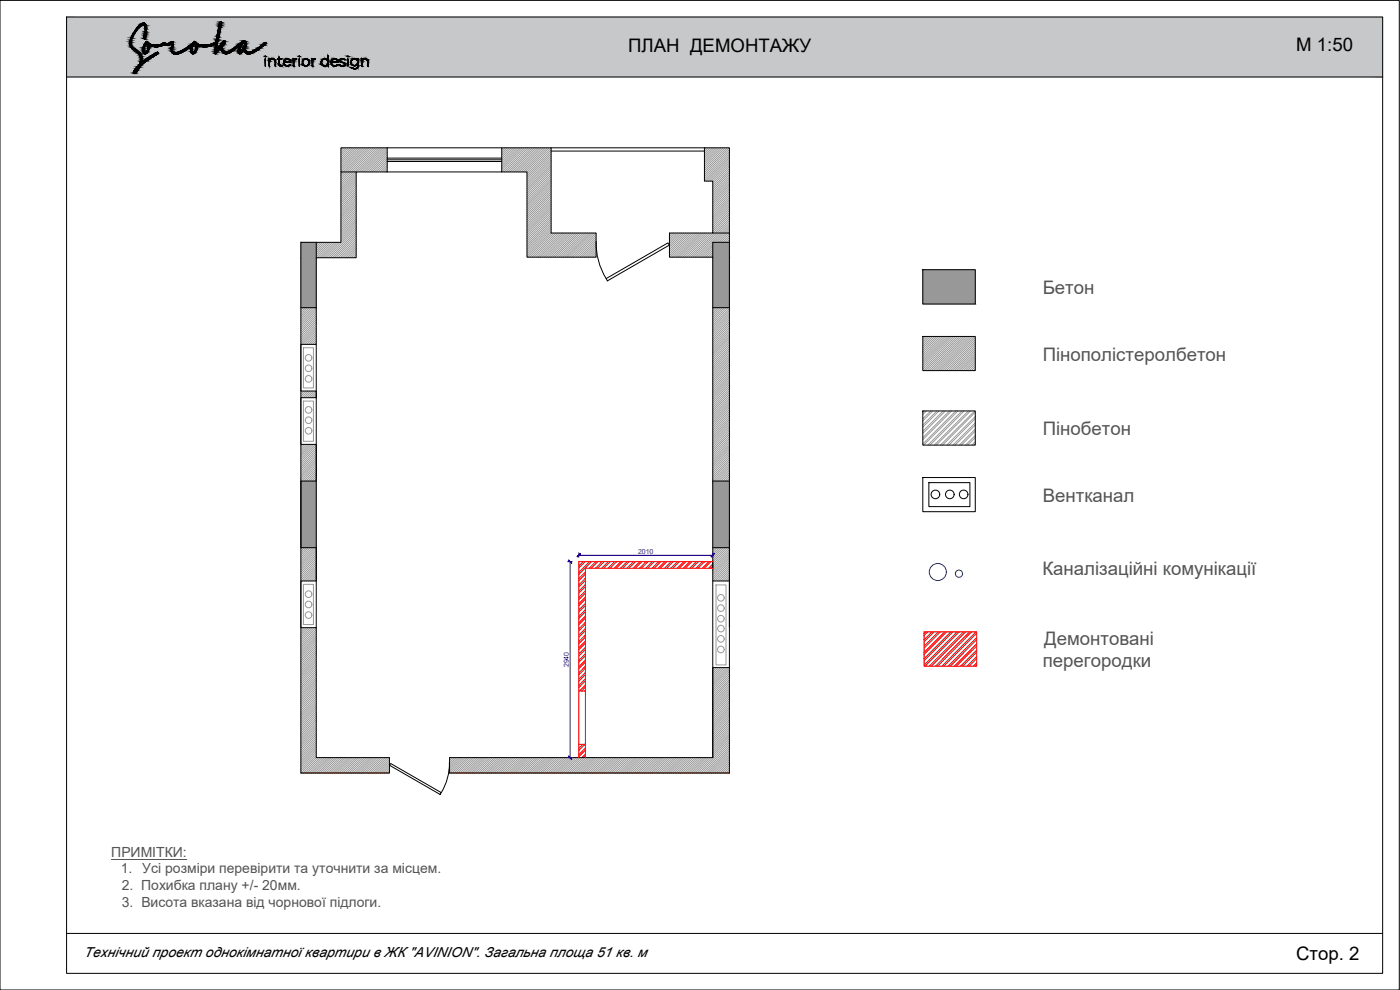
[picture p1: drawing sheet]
<svg xmlns="http://www.w3.org/2000/svg" width="420mm" height="297mm" viewBox="0 0 420 297" stroke-linecap="round" stroke-linejoin="round" font-family="sans-serif">
<defs><g id="words">
<g font-size="5.6">
<text x="188.5" y="15.6">ПЛАН ДЕМОНТАЖУ</text>
<text x="389" y="15.4">М 1:50</text>
<text x="389" y="288.1">Стор. 2</text>
</g>
<g font-size="5.6" fill="#545454">
<text x="312.9" y="88.2">Бетон</text>
<text x="312.9" y="108.2">Пінополістеролбетон</text>
<text x="312.9" y="130.6">Пінобетон</text>
<text x="313" y="150.5">Вентканал</text>
<text x="312.8" y="172.7">Каналізаційні комунікації</text>
<text x="313.4" y="193.5">Демонтовані</text>
<text x="313" y="200.2">перегородки</text>
</g>
<g font-size="4.2" fill="#545454">
<text x="33.4" y="257">ПРИМІТКИ:</text>
<text x="36.3" y="262">1.</text>
<text x="42.7" y="262">Усі розміри перевірити та уточнити за місцем.</text>
<text x="36.6" y="267.1">2. Похибка плану +/- 20мм.</text>
<text x="36.5" y="272.1">3. Висота вказана від чорнової підлоги.</text>
</g>
<text font-size="4.2" x="25.2" y="287.1">Технічний проект однокімнатної квартири в ЖК &quot;AVINION&quot;. Загальна площа 51 кв. м</text>
<g font-size="2.1" fill="#250095">
<text x="191.5" y="166.2">2010</text>
<text x="170.7" y="200.2" transform="rotate(-90 170.7 200.2)">2940</text>
</g>
</g></defs>
<g fill="#989898" stroke="#989898" stroke-width=".3">
<path d="M213.9 72.7l5 4.5v-4.5zM213.9 72.7l5 4.5h-5z"/>
<path d="M213.9 77.2l5 15.1v-15.1zM213.9 77.2l5 15.1h-5z"/>
<path d="M276.9 80.9l15.8 10.3v-10.3zM276.9 80.9l15.8 10.3h-15.8z"/>
<path d="M90.3 72.7l4.6 4.6v-4.6zM90.3 72.7l4.6 4.6h-4.6z"/>
<path d="M90.3 77.3l4.6 15v-15zM90.3 77.3l4.6 15h-4.6z"/>
<path d="M90.3 144.3l4.6 20v-20zM90.3 144.3l4.6 20h-4.6z"/>
<path d="M213.9 144.3l5 20v-20zM213.9 144.3l5 20h-5z"/>
</g>
<path d="M20 5.1l395 18v-18zM20 5.1l395 18h-395z" fill="#c7c8ca" stroke="#c7c8ca" stroke-width=".3"/>
<g fill="none" stroke="#f00" stroke-width=".3">
<path d="M173.8 168.5l-.1 .1M175 168.5l-1.3 1.3M175.6 168.5l-1.9 2M175.7 171.6l-2 2M175.7 173.5l-2 2M175.7 175.4l-2 2M175.7 177.3l-2 2M175.7 179.1l-2 2.1M175.7 172.2l-2 2M175.7 174.1l-2 2M175.7 176l-2 2M175.7 177.9l-2 2"/>
<path d="M175.7 179.8l-2 2M176.9 168.5l-3.2 3.2M177.5 168.5l-3.8 3.9M178.8 168.5l-2 2M179.4 168.5l-2 2M180.7 168.5l-2 2M181.3 168.5l-2 2M182.6 168.5l-2 2M183.2 168.5l-2 2M184.4 168.5l-1.9 2M185.1 168.5l-2 2M186.4 168.5l-2.1 2"/>
<path d="M186.9 168.5l-1.9 2M188.2 168.5l-2 2M188.8 168.5l-1.9 2M190.1 168.5l-2 2M190.8 168.5l-2.1 2M192 168.5l-2 2M192.6 168.5l-2 2M193.9 168.5l-2 2M194.5 168.5l-2 2M195.7 168.5l-1.9 2M196.4 168.5l-2 2M197.7 168.5l-2 2"/>
<path d="M198.3 168.5l-2 2M199.5 168.5l-2 2M200.2 168.5l-2 2M201.4 168.5l-2 2M202.1 168.5l-2 2M203.3 168.5l-2 2M203.9 168.5l-2 2M205.2 168.5l-2 2M205.8 168.5l-2 2M207.1 168.5l-2 2M207.7 168.5l-2 2M209 168.5l-2 2"/>
<path d="M209.6 168.5l-2 2M210.9 168.5l-2.1 2M211.5 168.5l-2 2M212.7 168.5l-2 2M213.4 168.5l-2 2M213.9 169.2l-1.3 1.3M213.9 169.9l-.7 .6M175.7 181l-2 2M175.7 183l-2 1.9M175.7 184.8l-2 2M175.7 186.7l-2 2M175.7 188.6l-2 2"/>
<path d="M175.7 190.5l-2 2M175.7 192.3l-2 2M175.7 194.3l-2 1.9M175.7 196.1l-2 2M175.7 198l-2 2M175.7 199.9l-2 2M175.7 181.7l-2 2M175.7 183.5l-2 2.1M175.7 185.4l-2 2M175.7 187.3l-2 2M175.7 189.2l-2 2M175.7 191.1l-2 2"/>
<path d="M175.7 193l-2 2M175.7 194.9l-2 2M175.7 196.8l-2 1.9M175.7 198.7l-2 1.9M277.8 189.6l-.5 .5M278.4 189.6l-1.1 1.1M279.7 189.6l-2.4 2.4M280.3 189.6l-3 3M281.6 189.6l-4.3 4.3M282.2 189.6l-4.9 4.9M283.5 189.6l-6.2 6.1M284.1 189.6l-6.8 6.8"/>
<path d="M285.4 189.6l-8.1 8M286 189.6l-8.7 8.7M287.2 189.6l-9.9 9.9M287.9 189.6l-10.3 10.3M289.1 189.6l-10.3 10.3M289.8 189.6l-10.3 10.3M291 189.6l-10.2 10.3M291.6 189.6l-10.2 10.3M292.9 189.6l-10.2 10.3M293.1 191.3l-8.6 8.6M293.1 193.2l-6.7 6.7M293.1 195.1l-4.8 4.8"/>
<path d="M293.1 197l-2.9 2.9M293.1 198.8l-1 1.1M293.1 190l-9.8 9.9M293.1 191.9l-7.9 8M293.1 193.8l-6.1 6.1M293.1 195.7l-4.2 4.2M293.1 197.6l-2.3 2.3M293.1 199.5l-.4 .4M175.7 201.8l-2 2M175.7 203.7l-2 2M175.7 205.6l-1.8 1.7M175.7 200.5l-2 2"/>
<path d="M175.7 202.4l-2 2M175.7 204.3l-2 2M175.7 206.2l-1.1 1.1M174.9 223.3l-1.2 1.2M175.6 223.3l-1.9 1.9M175.7 224.4l-2 2M175.7 226.3l-1 1M175.7 225l-2 2.1M175.7 226.9l-.4 .4"/>
</g>
<g fill="none" stroke="#989898" stroke-width=".3">
<path d="M102.5 44.4l-.2 .2M103.2 44.4l-.9 .8M103.8 44.4l-1.5 1.4M104.4 44.4l-2.1 2.1M105.1 44.4l-2.8 2.7M105.7 44.4l-3.4 3.3M106.3 44.4l-4 4M106.9 51.9l-4.6 4.6M106.9 52.6l-4.6 4.5M106.9 53.2l-4.6 4.6M106.9 53.8l-4.6 4.6M106.9 54.4l-4.6 4.6"/>
<path d="M106.9 55.1l-4.6 4.6M106.9 55.7l-4.6 4.6M106.9 56.3l-4.6 4.6M106.9 57l-4.6 4.5M106.9 57.6l-4.6 4.6M106.9 58.2l-4.6 4.6M106.9 58.8l-4.6 4.6M106.9 59.5l-4.6 4.6M106.9 44.4l-4.6 4.6M107.6 44.4l-5.3 5.2M108.2 44.4l-5.9 5.8M108.8 44.4l-6.5 6.5"/>
<path d="M109.5 44.4l-7.2 7.1M110.1 44.4l-7.8 7.7M110.7 44.4l-8.4 8.3M111.3 44.4l-9 9M112 44.4l-9.7 9.6M112.6 44.4l-10.3 10.2M113.2 44.4l-10.9 10.9M113.9 44.4l-11.6 11.5M114.5 44.4l-7.3 7.2M115.1 44.4l-7.2 7.2M115.7 44.4l-7.2 7.2M116.2 44.5l-7.1 7.1"/>
<path d="M116.2 45.2l-6.4 6.4M116.2 45.7l-5.8 5.9M116.2 46.4l-5.2 5.2M116.2 47l-4.6 4.6M116.2 47.7l-3.9 3.9M116.2 48.3l-3.3 3.3M116.2 48.9l-2.7 2.7M116.2 49.6l-2 2M116.2 50.2l-1.4 1.4M116.2 50.8l-.8 .8M116.2 51.4l-.2 .2M151 44.4l-.4 .3"/>
<path d="M151.6 44.4l-1 .9M152.2 44.4l-1.6 1.6M152.8 44.4l-2.2 2.2M153.5 44.4l-2.9 2.8M154.1 44.4l-3.5 3.4M154.7 44.4l-4.1 4.1M155.4 44.4l-4.8 4.7M156 44.4l-5.4 5.3M156.6 44.4l-6 6M157.2 44.4l-6.6 6.6M157.9 44.4l-7.3 7.2M158.5 44.4l-7.2 7.2"/>
<path d="M159.1 44.4l-7.2 7.2M159.8 44.4l-7.3 7.2M160.4 44.4l-7.3 7.2M161 44.4l-7.2 7.2M161.6 44.4l-7.2 7.2M162.3 44.4l-7.3 7.2M162.9 44.4l-7.2 7.2M163.5 44.4l-7.2 7.2M164.2 44.4l-7.3 7.2M164.8 44.4l-7.3 7.2M165.4 44.4l-7.2 7.2M165.4 45l-7.2 7.2"/>
<path d="M165.4 45.6l-7.2 7.3M165.4 46.2l-7.2 7.3M165.4 46.8l-7.2 7.3M165.4 47.5l-7.2 7.2M165.4 48.1l-7.2 7.3M165.4 48.8l-7.2 7.2M165.4 49.4l-7.2 7.2M165.4 50l-7.2 7.2M165.4 50.6l-7.2 7.3M165.4 51.3l-7.2 7.2M165.4 51.9l-7.2 7.2M165.4 52.5l-7.2 7.3"/>
<path d="M165.4 53.2l-7.2 7.2M165.4 53.8l-7.2 7.2M165.4 54.4l-7.2 7.2M165.4 55l-7.2 7.3M165.4 55.7l-7.2 7.2M165.4 56.3l-7.2 7.2M165.4 56.9l-7.2 7.3M165.4 57.6l-7.2 7.2M165.4 58.2l-7.2 7.2M165.4 58.8l-7.2 7.2M165.4 59.4l-7.2 7.3M211.9 44.4l-.5 .5"/>
<path d="M212.6 44.4l-1.2 1.1M213.2 44.4l-1.8 1.7M213.8 44.4l-2.4 2.4M214.4 44.4l-3 3M215.1 44.4l-3.7 3.6M215.7 44.4l-4.3 4.2M216.3 44.4l-4.9 4.9M217 44.4l-5.6 5.5M217.6 44.4l-6.2 6.1M218.2 44.4l-6.8 6.8M218.8 44.4l-7.4 7.4M218.9 44.9l-7.5 7.5"/>
<path d="M218.9 45.5l-7.5 7.5M218.9 46.2l-7.5 7.5M218.9 46.8l-7.5 7.5M218.9 47.4l-6.9 6.9M218.9 48l-6.3 6.3M218.9 48.7l-5.7 5.6M218.9 49.3l-5 5M218.9 49.9l-5 5M218.9 50.6l-5 5M218.9 51.2l-5 5M218.9 51.8l-5 5M218.9 52.4l-5 5"/>
<path d="M218.9 53.1l-5 5M218.9 53.7l-5 5M218.9 54.3l-5 5M218.9 55l-5 5M218.9 55.6l-5 5M218.9 56.2l-5 5M218.9 56.8l-5 5M218.9 57.5l-5 5M218.9 58.1l-5 5M218.9 58.7l-5 5M218.9 59.4l-5 5M218.9 60l-5 5"/>
<path d="M95.5 72.7l-.6 .6M96.1 72.7l-1.2 1.3M96.8 72.7l-1.9 1.9M97.4 72.7l-2.5 2.6M98 72.7l-3.1 3.1M98.7 72.7l-3.8 3.8M99.3 72.7l-4.4 4.4M99.9 72.7l-4.6 4.6M100.5 72.7l-4.5 4.6M101.2 72.7l-4.6 4.6M101.8 72.7l-4.6 4.6M106.9 60.1l-4.6 4.6"/>
<path d="M106.9 60.7l-4.6 4.6M106.9 61.4l-4.6 4.5M106.9 62l-4.6 4.6M106.9 62.6l-4.6 4.6M106.9 63.2l-4.6 4.6M106.9 63.9l-4.6 4.6M106.9 64.5l-4.6 4.6M106.9 65.1l-4.6 4.6M106.9 65.8l-4.6 4.5M106.9 66.4l-4.6 4.6M106.9 67l-4.6 4.6M106.9 67.6l-4.6 4.6"/>
<path d="M106.9 68.3l-9.1 9M106.9 68.9l-8.4 8.4M106.9 69.5l-7.8 7.8M106.9 70.1l-7.2 7.2M106.9 70.8l-6.6 6.5M106.9 71.4l-5.9 5.9M106.9 72l-5.3 5.3M106.9 72.7l-4.7 4.6M106.9 73.3l-4 4M106.9 73.9l-3.4 3.4M106.9 74.5l-2.8 2.8M106.9 75.2l-2.2 2.1"/>
<path d="M106.9 75.8l-1.5 1.5M106.9 76.4l-.9 .9M106.9 77.1l-.3 .2M165.4 60.1l-7.2 7.2M165.4 60.7l-7.2 7.2M165.4 61.3l-7.2 7.3M165.4 62l-7.2 7.2M165.4 62.6l-7.2 7.2M165.4 63.2l-7.2 7.2M165.4 63.8l-7.2 7.3M165.4 64.5l-7.2 7.2M165.4 65.1l-7.2 7.2"/>
<path d="M165.4 65.7l-7.2 7.3M165.4 66.3l-7.2 7.3M165.4 67l-7.2 7.2M165.4 67.6l-7.2 7.2M165.4 68.2l-7.2 7.3M165.4 68.9l-7.2 7.2M165.4 69.5l-7.2 7.2M165.6 69.9l-7.3 7.3M166.2 69.9l-7.2 7.3M166.8 69.9l-7.2 7.3M167.5 69.9l-7.3 7.3M168.1 69.9l-7.2 7.3"/>
<path d="M168.7 69.9l-7.2 7.3M169.3 69.9l-7.2 7.3M170 69.9l-7.3 7.3M170.6 69.9l-7.2 7.3M171.2 69.9l-7.2 7.3M171.9 69.9l-7.3 7.3M172.5 69.9l-7.2 7.3M173.1 69.9l-7.2 7.3M173.7 69.9l-7.2 7.3M174.4 69.9l-7.3 7.3M175 69.9l-7.2 7.3M175.6 69.9l-7.2 7.3"/>
<path d="M176.3 69.9l-7.3 7.3M176.9 69.9l-7.2 7.3M177.5 69.9l-7.2 7.3M178.1 69.9l-7.2 7.3M178.8 69.9l-7.3 7.3M178.9 70.4l-6.7 6.8M178.9 71.1l-6.1 6.1M178.9 71.7l-5.5 5.5M178.9 72.3l-4.8 4.9M178.9 73l-4.2 4.2M178.9 73.6l-3.6 3.6M178.9 74.2l-3 3"/>
<path d="M178.9 74.8l-2.3 2.4M178.9 75.5l-1.7 1.7M178.9 76.1l-1.1 1.1M178.9 76.7l-.4 .5M201.4 69.9l-.5 .5M202.1 69.9l-1.2 1.2M202.6 69.9l-1.7 1.8M203.3 69.9l-2.4 2.4M203.9 69.9l-3 3.1M204.6 69.9l-3.7 3.7M205.2 69.9l-4.3 4.3M205.8 69.9l-4.9 4.9"/>
<path d="M206.5 69.9l-5.6 5.6M207.1 69.9l-6.2 6.2M207.7 69.9l-6.8 6.8M208.3 69.9l-7.2 7.3M209 69.9l-7.3 7.3M209.6 69.9l-7.2 7.3M210.2 69.9l-7.2 7.3M210.8 69.9l-7.2 7.3M211.5 69.9l-7.3 7.3M212.1 69.9l-7.2 7.3M212.7 69.9l-7.2 7.3M213.4 69.9l-7.3 7.3"/>
<path d="M213.9 73.2l-4 4M213.9 73.8l-3.4 3.4M213.9 74.4l-2.7 2.8M213.9 75l-2.1 2.2M213.9 75.7l-1.5 1.5M213.9 76.3l-.9 .9M213.9 76.9l-.2 .3M218.9 65l-12.1 12.2M218.9 65.6l-11.5 11.6M218.9 66.3l-10.9 10.9M218.9 66.9l-10.3 10.3M218.9 67.5l-9.6 9.7"/>
<path d="M218.9 60.6l-5 5M218.9 61.2l-5 5M218.9 61.9l-5 5M218.9 62.5l-5 5M218.9 63.1l-5 5M218.9 63.8l-5 5M218.9 64.4l-5 5M218.9 68.1l-4.6 4.6M218.9 68.8l-3.9 3.9M218.9 69.4l-3.3 3.3M218.9 70l-2.7 2.7M218.9 70.7l-2.1 2"/>
<path d="M218.9 71.3l-1.4 1.4M218.9 72l-.8 .7M218.9 72.5l-.2 .2M90.4 92.3l-.1 .1M91 92.3l-.7 .7M91.7 92.3l-1.4 1.4M92.2 92.3l-1.9 2M92.9 92.3l-2.6 2.6M93.5 92.3l-3.2 3.2M94.1 92.3l-3.8 3.9M94.8 92.3l-4.5 4.5M94.9 92.8l-4.6 4.6"/>
<path d="M94.9 93.5l-4.6 4.6M94.9 94.1l-4.6 4.6M94.9 94.7l-4.6 4.6M94.9 95.4l-4.6 4.5M94.9 96l-4.6 4.6M94.9 96.6l-4.6 4.6M94.9 97.2l-4.6 4.6M94.9 97.9l-4.6 4.6M94.9 98.5l-4.6 4.6M94.9 99.1l-4.2 4.2M94.9 99.8l-3.6 3.5M214.2 92.3l-.3 .4"/>
<path d="M214.8 92.3l-.9 1M215.5 92.3l-1.6 1.6M216.1 92.3l-2.2 2.2M216.7 92.3l-2.8 2.9M217.3 92.3l-3.4 3.5M218 92.3l-4.1 4.1M218.6 92.3l-4.7 4.8M218.9 92.7l-5 5M218.9 93.3l-5 5M218.9 93.9l-5 5M218.9 94.6l-5 5M218.9 95.2l-5 5"/>
<path d="M218.9 95.8l-5 5M218.9 96.5l-5 5M218.9 97.1l-5 5M218.9 97.7l-5 5M218.9 98.3l-5 5M218.9 99l-5 5M218.9 99.6l-5 5M90.5 117.3l-.2 .2M91.1 104.3h3v12.1h-3zM91.1 117.3l-.8 .9M91.8 117.3l-1.5 1.5M92.4 117.3l-2 2"/>
<path d="M93 117.3l-1.9 2M93.7 117.3l-2 2M94.3 117.3l-2 2M94.9 100.4l-3 2.9M94.9 101l-2.3 2.3M94.9 101.6l-1.7 1.7M94.9 102.3l-1 1M94.9 102.9l-.5 .4M94.9 117.3l-2 2M94.9 118l-1.3 1.3M94.9 118.6l-.7 .7M94.9 119.2l-.1 .1"/>
<path d="M218.9 100.2l-5 5M218.9 100.9l-5 5M218.9 101.5l-5 5M218.9 102.1l-5 5M218.9 102.7l-5 5M218.9 103.4l-5 5M218.9 104l-5 5M218.9 104.6l-5 5M218.9 105.2l-5 5.1M218.9 105.9l-5 5M218.9 106.5l-5 5M218.9 107.1l-5 5"/>
<path d="M218.9 107.8l-5 5M218.9 108.4l-5 5M218.9 109l-5 5M218.9 109.6l-5 5M218.9 110.3l-5 5M218.9 110.9l-5 5M218.9 111.5l-5 5M218.9 112.2l-5 5M218.9 112.8l-5 5M218.9 113.4l-5 5M218.9 114l-5 5M218.9 114.7l-5 5"/>
<path d="M218.9 115.3l-5 5M218.9 115.9l-5 5M218.9 116.6l-5 5M218.9 117.2l-5 5M218.9 117.8l-5 5M218.9 118.4l-5 5M218.9 119.1l-5 5M218.9 119.7l-5 5M277.3 101l-.4 .3M277.9 101l-1 .9M278.6 101l-1.7 1.6M279.2 101l-2.3 2.2"/>
<path d="M279.8 101l-2.9 2.8M280.5 101l-3.6 3.4M281.1 101l-4.2 4.1M281.7 101l-4.8 4.7M282.3 101l-5.4 5.3M283 101l-6.1 6M283.6 101l-6.7 6.6M284.2 101l-7.3 7.2M284.9 101l-8 7.8M285.5 101l-8.6 8.5M286.1 101l-9.2 9.1M286.7 101l-9.8 9.7"/>
<path d="M287.4 101l-10.3 10.2M288 101l-10.3 10.2M288.6 101l-10.3 10.2M289.3 101l-10.3 10.2M289.9 101l-10.3 10.2M290.5 101l-10.3 10.2M291.1 101l-10.2 10.2M291.8 101l-10.3 10.2M292.4 101l-10.3 10.2M292.7 101.2l-10 10M292.7 101.9l-9.3 9.3M292.7 102.5l-8.7 8.7"/>
<path d="M292.7 103.1l-8.1 8.1M292.7 103.7l-7.4 7.5M292.7 104.4l-6.8 6.8M292.7 105l-6.2 6.2M292.7 105.6l-5.6 5.6M292.7 106.3l-4.9 4.9M292.7 106.9l-4.3 4.3M292.7 107.5l-3.6 3.7M292.7 108.1l-3 3.1M292.7 108.8l-2.4 2.4M292.7 109.4l-1.8 1.8M292.7 110.1l-1.2 1.1"/>
<path d="M292.7 110.7l-.5 .5M90.8 133.3l-.5 .6M91.1 120.3h3v12.1h-3zM91.5 133.3l-1.2 1.2M92.1 133.3l-1.8 1.9M92.8 133.3l-2.5 2.5M93.4 133.3l-3.1 3.1M94 133.3l-3.7 3.7M94.7 133.3l-4.4 4.4M94.9 133.7l-4.6 4.6M94.9 134.3l-4.6 4.6M94.9 134.9l-4.6 4.7"/>
<path d="M94.9 135.6l-4.6 4.6M94.9 136.2l-4.6 4.6M94.9 136.8l-4.6 4.6M94.9 137.5l-4.6 4.6M94.9 138.1l-4.6 4.6M94.9 138.7l-4.6 4.6M94.9 139.3l-4.6 4.7M94.9 140l-4.3 4.3M218.9 120.3l-5 5M218.9 121l-5 5M218.9 121.6l-5 5M218.9 122.2l-5 5"/>
<path d="M218.9 122.8l-5 5M218.9 123.5l-5 5M218.9 124.1l-5 5M218.9 124.7l-5 5M218.9 125.4l-5 5M218.9 126l-5 5M218.9 126.6l-5 5M218.9 127.2l-5 5M218.9 127.9l-5 5M218.9 128.5l-5 5M218.9 129.1l-5 5M218.9 129.8l-5 5"/>
<path d="M218.9 130.4l-5 5M218.9 131l-5 5M218.9 131.6l-5 5M218.9 132.3l-5 5M218.9 132.9l-5 5M218.9 133.5l-5 5M218.9 134.1l-5 5.1M218.9 134.8l-5 5M218.9 135.4l-5 5M218.9 136l-5 5M218.9 136.7l-5 5M218.9 137.3l-5 5"/>
<path d="M218.9 138l-5 4.9M218.9 138.5l-5 5M218.9 139.2l-5 5M218.9 139.8l-4.5 4.5M277.4 123.3l-.5 .5M278 123.3l-1.1 1.1M279.3 123.3l-2.4 2.3M280 123.3l-3.1 3M281.2 123.3l-4.3 4.2M281.8 123.3l-4.9 4.9M283.1 123.3l-6.2 6.1M283.7 123.3l-6.8 6.7"/>
<path d="M284.9 123.3l-8 8M285.6 123.3l-8.7 8.6M286.9 123.3l-10 9.9M287.5 123.3l-10.3 10.2M288.7 123.3l-10.2 10.2M289.3 123.3l-10.2 10.2M290.6 123.3l-10.2 10.2M291.3 123.3l-10.3 10.2M292.5 123.3l-10.3 10.2M292.7 125l-8.6 8.5M292.7 126.9l-6.7 6.6M292.7 128.7l-4.8 4.8"/>
<path d="M292.7 130.6l-2.9 2.9M292.7 132.5l-1 1M292.7 123.7l-9.8 9.8M292.7 125.6l-7.9 7.9M292.7 127.5l-6.1 6M292.7 129.4l-4.2 4.1M292.7 131.3l-2.3 2.2M292.7 133.1l-.4 .4M94.9 140.6l-3.7 3.7M94.9 141.3l-3.1 3M94.9 141.8l-2.4 2.5M94.9 142.5l-1.9 1.8"/>
<path d="M94.9 143.1l-1.2 1.2M94.9 143.7l-.6 .6M218.9 140.4l-3.9 3.9M218.9 141.1l-3.3 3.2M218.9 141.7l-2.6 2.6M218.9 142.3l-2 2M218.9 142.9l-1.3 1.4M218.9 143.6l-.8 .7M218.9 144.2l-.1 .1M90.7 164.3l-.4 .4M91.1 175.3h3v12.1h-3zM91.3 164.3l-1 1"/>
<path d="M91.9 164.3l-1.6 1.6M92.5 164.3l-2.2 2.3M93.2 164.3l-2.9 2.9M93.8 164.3l-3.5 3.5M94.4 164.3l-4.1 4.2M94.9 164.5l-4.6 4.6M94.9 165.1l-4.6 4.6M94.9 165.8l-4.6 4.5M94.9 166.4l-4.6 4.6M94.9 167l-4.6 4.6M94.9 167.6l-4.6 4.6M94.9 168.3l-4.6 4.6"/>
<path d="M94.9 168.9l-4.6 4.6M94.9 169.5l-4.6 4.6M94.9 170.2l-4.2 4.1M94.9 170.8l-3.5 3.5M94.9 171.4l-2.9 2.9M94.9 172l-2.3 2.3M94.9 172.7l-1.6 1.6M94.9 173.3l-1 1M94.9 173.9l-.4 .4M214.5 164.3l-.6 .6M214.9 175.5h3v24h-3zM215.1 164.3l-1.2 1.3"/>
<path d="M215.8 164.3l-1.9 1.9M216.4 164.3l-2.5 2.5M217 164.3l-3.1 3.2M217.6 164.3l-3.7 3.8M218.3 164.3l-4.4 4.4M218.9 164.3l-5 5M218.9 165l-5 5M218.9 165.6l-5 5M218.9 166.2l-5 5M218.9 172.5l-1.8 1.8M218.9 173.1l-1.2 1.2M218.9 166.9l-5 5"/>
<path d="M218.9 167.5l-5 5M218.9 168.1l-5 5M218.9 168.7l-5 5M218.9 169.4l-4.9 4.9M218.9 170l-4.4 4.3M218.9 170.6l-3.7 3.7M218.9 171.2l-3.1 3.1M218.9 171.9l-2.4 2.4M218.9 173.8l-.6 .5M90.6 188.3l-.3 .3M91.2 188.3l-.9 .9M91.8 188.3l-1.5 1.6"/>
<path d="M92.5 188.3l-2.2 2.1M93.1 188.3l-2.8 2.8M93.7 188.3l-3.4 3.4M94.3 188.3l-4 4M94.9 188.4l-4.6 4.6M94.9 189l-4.6 4.6M94.9 189.6l-4.6 4.7M94.9 190.3l-4.6 4.5M94.9 190.9l-4.6 4.6M94.9 191.5l-4.6 4.6M94.9 192.1l-4.6 4.7M94.9 192.8l-4.6 4.6"/>
<path d="M94.9 193.4l-4.6 4.6M94.9 194l-4.6 4.6M94.9 194.7l-4.6 4.5M94.9 195.3l-4.6 4.6M94.9 195.9l-4.6 4.6M94.9 196.5l-4.6 4.7M94.9 197.2l-4.6 4.6M94.9 197.8l-4.6 4.6M94.9 198.4l-4.6 4.6M94.9 199.1l-4.6 4.6M94.9 199.7l-4.6 4.6M94.9 200.3l-4.6 4.6"/>
<path d="M94.9 200.9l-4.6 4.7M94.9 201.6l-4.6 4.6M94.9 202.2l-4.6 4.6M94.9 202.8l-4.6 4.6M94.9 203.5l-4.6 4.6M94.9 204.1l-4.6 4.6M94.9 204.7l-4.6 4.6M94.9 205.3l-4.6 4.7M94.9 206l-4.6 4.6M94.9 206.6l-4.6 4.6M94.9 207.2l-4.6 4.6M94.9 207.8l-4.6 4.7"/>
<path d="M94.9 208.5l-4.6 4.6M94.9 209.1l-4.6 4.6M94.9 209.7l-4.6 4.7M94.9 210.4l-4.6 4.6M94.9 211l-4.6 4.6M94.9 211.7l-4.6 4.5M94.9 212.2l-4.6 4.7M94.9 212.9l-4.6 4.6M94.9 213.5l-4.6 4.6M94.9 214.2l-4.6 4.6M94.9 214.8l-4.6 4.6M94.9 215.4l-4.6 4.6"/>
<path d="M94.9 216l-4.6 4.6M94.9 216.6l-4.6 4.7M94.9 217.3l-4.6 4.6M94.9 217.9l-4.6 4.6M94.9 218.6l-4.6 4.6M94.9 219.2l-4.6 4.6M94.9 219.8l-4.6 4.6M214.3 200.3l-.4 .5M215 200.3l-1.1 1.1M215.6 200.3l-1.7 1.7M216.2 200.3l-2.3 2.3M216.8 200.3l-2.9 3"/>
<path d="M217.5 200.3l-3.6 3.6M218.1 200.3l-4.2 4.2M218.7 200.3l-4.8 4.9M218.9 200.8l-5 5M218.9 201.4l-5 5M218.9 202l-5 5M218.9 202.7l-5 5M218.9 203.3l-5 5M218.9 203.9l-5 5M218.9 204.5l-5 5M218.9 205.2l-5 5M218.9 205.8l-5 5"/>
<path d="M218.9 206.4l-5 5M218.9 207.1l-5 5M218.9 207.7l-5 5M218.9 208.3l-5 5M218.9 208.9l-5 5M218.9 209.6l-5 5M218.9 210.2l-5 5M218.9 210.8l-5 5M218.9 211.5l-5 5M218.9 212.1l-5 5M218.9 212.7l-5 5M218.9 213.3l-5 5"/>
<path d="M218.9 214l-5 5M218.9 214.6l-5 5M218.9 215.3l-5 4.9M218.9 215.9l-5 5M218.9 216.5l-5 5M218.9 217.1l-5 5M218.9 217.7l-5 5M218.9 218.4l-5 5M218.9 219l-5 5M218.9 219.7l-5 4.9M94.9 220.4l-4.6 4.6M94.9 221.1l-4.6 4.6"/>
<path d="M94.9 221.7l-4.6 4.6M94.9 222.3l-4.6 4.6M94.9 223l-4.6 4.5M94.9 223.6l-4.6 4.6M94.9 224.2l-4.6 4.6M94.9 224.8l-4.6 4.6M94.9 225.5l-4.6 4.6M94.9 226.1l-4.6 4.6M94.9 226.7l-4.6 4.6M94.9 227.3l-4.6 4.6M95.5 227.3l-4.5 4.6M96.2 227.3l-4.6 4.6"/>
<path d="M96.8 227.3l-4.6 4.6M97.5 227.3l-4.7 4.6M98.1 227.3l-4.6 4.6M98.7 227.3l-4.6 4.6M99.3 227.3l-4.6 4.6M99.9 227.3l-4.5 4.6M100.6 227.3l-4.6 4.6M101.2 227.3l-4.6 4.6M101.9 227.3l-4.7 4.6M102.5 227.3l-4.6 4.6M103.1 227.3l-4.6 4.6M103.7 227.3l-4.6 4.6"/>
<path d="M104.4 227.3l-4.6 4.6M105 227.3l-4.6 4.6M105.6 227.3l-4.6 4.6M106.3 227.3l-4.7 4.6M106.9 227.3l-4.6 4.6M107.5 227.3l-4.6 4.6M108.1 227.3l-4.6 4.6M108.8 227.3l-4.6 4.6M109.4 227.3l-4.6 4.6M110 227.3l-4.6 4.6M110.7 227.3l-4.7 4.6M111.3 227.3l-4.6 4.6"/>
<path d="M111.9 227.3l-4.6 4.6M112.5 227.3l-4.6 4.6M113.2 227.3l-4.7 4.6M113.8 227.3l-4.6 4.6M114.4 227.3l-4.6 4.6M115.1 227.3l-4.7 4.6M115.7 227.3l-4.6 4.6M116.3 227.3l-4.6 4.6M116.9 227.4l-4.5 4.5M116.9 228l-4 3.9M116.9 228.6l-3.3 3.3M116.9 229.2l-2.7 2.7"/>
<path d="M116.9 229.9l-2 2M116.9 230.5l-1.4 1.4M116.9 231.1l-.8 .8M116.9 231.8l-.2 .1M135.2 227.3l-.3 .3M135.8 227.3l-.9 .9M136.4 227.3l-1.5 1.5M137 227.3l-2.1 2.2M137.7 227.3l-2.8 2.8M138.3 227.3l-3.4 3.4M138.9 227.3l-4 4M139.6 227.3l-4.6 4.6"/>
<path d="M140.2 227.3l-4.6 4.6M140.8 227.3l-4.6 4.6M141.4 227.3l-4.5 4.6M142.1 227.3l-4.6 4.6M142.7 227.3l-4.6 4.6M143.3 227.3l-4.6 4.6M144 227.3l-4.6 4.6M144.6 227.3l-4.6 4.6M145.2 227.3l-4.6 4.6M145.8 227.3l-4.5 4.6M146.5 227.3l-4.6 4.6M147.1 227.3l-4.6 4.6"/>
<path d="M147.7 227.3l-4.6 4.6M148.4 227.3l-4.6 4.6M149 227.3l-4.6 4.6M149.6 227.3l-4.6 4.6M150.2 227.3l-4.5 4.6M150.9 227.3l-4.6 4.6M151.5 227.3l-4.6 4.6M152.1 227.3l-4.6 4.6M152.8 227.3l-4.6 4.6M153.4 227.3l-4.6 4.6M154 227.3l-4.6 4.6M154.6 227.3l-4.6 4.6"/>
<path d="M155.3 227.3l-4.6 4.6M155.9 227.3l-4.6 4.6M156.5 227.3l-4.6 4.6M157.2 227.3l-4.6 4.6M157.8 227.3l-4.6 4.6M158.4 227.3l-4.6 4.6M159 227.3l-4.6 4.6M159.7 227.3l-4.6 4.6M160.3 227.3l-4.6 4.6M161 227.3l-4.7 4.6M161.5 227.3l-4.5 4.6M162.2 227.3l-4.6 4.6"/>
<path d="M162.8 227.3l-4.6 4.6M163.4 227.3l-4.6 4.6M164.1 227.3l-4.6 4.6M164.7 227.3l-4.6 4.6M165.4 227.3l-4.7 4.6M165.9 227.3l-4.5 4.6M166.6 227.3l-4.6 4.6M167.2 227.3l-4.6 4.6M167.9 227.3l-4.7 4.6M168.5 227.3l-4.6 4.6M169.1 227.3l-4.6 4.6M169.8 227.3l-4.7 4.6"/>
<path d="M170.3 227.3l-4.5 4.6M171 227.3l-4.6 4.6M171.6 227.3l-4.6 4.6M172.3 227.3l-4.7 4.6M172.9 227.3l-4.6 4.6M173.5 227.3l-4.6 4.6M174.1 227.3l-4.6 4.6M174.8 227.3l-4.6 4.6M175.4 227.3l-4.6 4.6M176 227.3l-4.6 4.6M176.7 227.3l-4.7 4.6M177.3 227.3l-4.6 4.6"/>
<path d="M177.9 227.3l-4.6 4.6M178.5 227.3l-4.6 4.6M179.2 227.3l-4.6 4.6M179.8 227.3l-4.6 4.6M180.4 227.3l-4.6 4.6M181.1 227.3l-4.7 4.6M181.7 227.3l-4.6 4.6M182.3 227.3l-4.6 4.6M182.9 227.3l-4.5 4.6M183.6 227.3l-4.6 4.6M184.2 227.3l-4.6 4.6M184.8 227.3l-4.6 4.6"/>
<path d="M185.5 227.3l-4.7 4.6M186.1 227.3l-4.6 4.6M186.7 227.3l-4.6 4.6M187.3 227.3l-4.5 4.6M188 227.3l-4.7 4.6M188.6 227.3l-4.6 4.6M189.2 227.3l-4.6 4.6M189.9 227.3l-4.6 4.6M190.5 227.3l-4.6 4.6M191.1 227.3l-4.6 4.6M191.7 227.3l-4.5 4.6M192.4 227.3l-4.7 4.6"/>
<path d="M193 227.3l-4.6 4.6M193.6 227.3l-4.6 4.6M194.3 227.3l-4.6 4.6M194.9 227.3l-4.6 4.6M195.5 227.3l-4.6 4.6M196.1 227.3l-4.6 4.6M196.8 227.3l-4.6 4.6M197.4 227.3l-4.6 4.6M198 227.3l-4.6 4.6M198.7 227.3l-4.6 4.6M199.3 227.3l-4.6 4.6M199.9 227.3l-4.6 4.6"/>
<path d="M200.5 227.3l-4.6 4.6M201.2 227.3l-4.6 4.6M201.8 227.3l-4.6 4.6M202.4 227.3l-4.6 4.6M203 227.3l-4.5 4.6M203.7 227.3l-4.6 4.6M204.3 227.3l-4.6 4.6M204.9 227.3l-4.6 4.6M205.6 227.3l-4.6 4.6M206.2 227.3l-4.6 4.6M206.8 227.3l-4.6 4.6M207.4 227.3l-4.5 4.6"/>
<path d="M208.1 227.3l-4.6 4.6M208.7 227.3l-4.6 4.6M209.3 227.3l-4.6 4.6M210 227.3l-4.6 4.6M210.6 227.3l-4.6 4.6M211.2 227.3l-4.6 4.6M211.8 227.3l-4.5 4.6M212.5 227.3l-4.6 4.6M213.1 227.3l-4.6 4.6M213.7 227.3l-4.6 4.6M218.9 220.3l-5 5M218.9 220.9l-5 5"/>
<path d="M218.9 221.5l-5 5M218.9 222.2l-5 4.9M218.9 222.8l-9.1 9.1M218.9 223.4l-8.5 8.5M218.9 224.1l-7.9 7.8M218.9 224.7l-7.2 7.2M218.9 225.3l-6.6 6.6M218.9 225.9l-6 6M218.9 226.6l-5.4 5.3M218.9 227.2l-4.7 4.7M218.9 227.8l-4.1 4.1M218.9 228.5l-3.5 3.4"/>
<path d="M218.9 229.1l-2.8 2.8M218.9 229.7l-2.2 2.2M218.9 230.3l-1.6 1.6M218.9 231l-1 .9M218.9 231.6l-.3 .3"/>
<circle cx="92.6" cy="107.4" r=".99"/>
<circle cx="92.6" cy="110.5" r=".99"/>
<circle cx="92.6" cy="113.7" r=".99"/>
<circle cx="92.6" cy="126.1" r=".99"/>
<circle cx="92.6" cy="129.3" r=".99"/>
<circle cx="92.6" cy="123" r=".99"/>
<circle cx="92.6" cy="178.3" r=".99"/>
<circle cx="216.3" cy="179.4" r=".99"/>
<circle cx="92.6" cy="181.4" r=".99"/>
<circle cx="92.6" cy="184.5" r=".99"/>
<circle cx="216.3" cy="191.7" r=".99"/>
<circle cx="216.3" cy="194.9" r=".99"/>
<circle cx="216.3" cy="185.6" r=".99"/>
<circle cx="216.3" cy="188.6" r=".99"/>
<circle cx="216.3" cy="182.5" r=".99"/>
</g>
<path d="M0 .1h419.9v296.9h-419.9zM20 5.1h395v286.9h-395z" fill="none" stroke="#000" stroke-width=".3"/>
<g fill="none" stroke="#000" stroke-width=".3">
<path d="M42 7.4a1.07 1.07 0 0 1 1.7-.2 8.1 8.1 0 0 1 0 3.9l-.1 .5-.3 .1 .1-1.8a3.1 3.1 0 0 0-.1-2.4l-.2-.1a7.5 7.5 0 0 0-3.7 5.9l.5 .9 .7 .6a3.2 3.2 0 0 1 1.9 3.9l4.4-2.9a.3 .3 0 0 1 .5 0 .3 .3 0 0 1-.2 .4l-1.4 .9a11.6 11.6 0 0 0-5 4.8h-.1a.4 .4 0 0 1-.6 .1 .4 .4 0 0 1 0-.6l.6-.8a3 3 0 0 0 .7-4.6l-.4-.4a3.5 3.5 0 0 1-2.1-2.7l.1-.3a9 9 0 0 1 3-5.2zM43.9 13.3l.2-.2a1.44 1.44 0 0 1 .1 2.1l-.6 .5a1.5 1.5 0 0 1 .1-2.2zM43.9 12.5l.1-.1a4.3 4.3 0 0 0 4.9 .5h.2a2.57 2.57 0 0 0 2.7-.4l.2 .1-.2 1.9a.94 .94 0 0 0 .2 1.1 .94 .94 0 0 0 1.1 .1l2-.9 3.2-2.4a4.7 4.7 0 0 0 4.3 1l1.3-.4a1.46 1.46 0 0 0 1.2-1.8l1-4.6a.33 .33 0 0 1 .4 .2 .33 .33 0 0 1-.1 .4l-1.4 7.7 .4-.5a4.4 4.4 0 0 1 2.1-2.2 1.52 1.52 0 0 1-1 1.8 1.45 1.45 0 0 0 1.7 1.6l1.2-.6 3.6-2.7a.7 .7 0 0 1 .7 .2 .7 .7 0 0 1 .2 .7l-.2 .9a1.13 1.13 0 0 0 .4 1.5 1.13 1.13 0 0 0 1.5-.2l4.1-2.7 .1 .3-.2 .3-1.5 1.2a5.6 5.6 0 0 1-4.1 1.6l-.6-.6-.1-.7-1.1 1.3a.8 .8 0 0 1-.8-.5 .8 .8 0 0 1 .2-.9l.4-1-1.1 .8a4.8 4.8 0 0 1-3.1 1.7 2.12 2.12 0 0 1-1.7-1.9l-1.5 1.9-.2-.4 .4-2.6h-.2a6.7 6.7 0 0 1-5.3 .5l-.1 .3a1.72 1.72 0 0 1-1.5 2.1 2.2 2.2 0 0 1-.3-2.2l-.9 .7a6.5 6.5 0 0 1-4 1.6 1.56 1.56 0 0 1-1-2.3v-.8a2.02 2.02 0 0 1-2.3 .3 4.6 4.6 0 0 1-4.2 .3l-.1 .3a1.71 1.71 0 0 1-1.7 2.1 2.95 2.95 0 0 1 .7-3.6zM58.3 13.2l.1-.1a1.57 1.57 0 0 1-.2 2.5l-.3 .1a1.76 1.76 0 0 1 .4-2.5zM73 12.9l.4-.1a3.1 3.1 0 0 1-1.4 2.8h-.1a3.8 3.8 0 0 1 .9-2.5zM20 23.1h395M106.9 51.6h-4.6v21.1h-12v159.2h26.6v-4.6h-22v-39h-4.6v-14h4.6v-10h-4.6v-20h4.6v-11h-4.6v-14h4.6v-2h-4.6v-14h4.6v-11h-4.6M116.2 44.4v7.2h-9.3v25.7h-12v15M116.2 51.6h34.4v-7.2h14.8v25.5h13.5v7.3h-20.7v-25.6h-7.6M116.2 44.4h-13.9v7.2M116.2 44.4h34.4M211.4 44.4h7.5v187.5h-84v-4.6h79v-150.1h-13v-7.3h13v-15.6h-2.5z"/>
<path d="M94.9 72.7v4.6M213.9 69.9h5M218.9 72.7h-5v4.5M213.9 92.3h5M94.9 103.3v85M213.9 144.3h5M213.9 168.3v2.4M213.9 164.3h5M213.9 174.3h5M218.9 162.2v26M218.9 200.3h-5v27M20 280.1h395"/>
</g>
<g fill="#000" stroke="#000" stroke-width=".3">
<path d="M41.3 15.9h.8zM42.5 18.7h.9zM42.9 6.9h.3zM43.3 11.7h.2zM46.4 14h1zM46.5 16h1zM46.7 14h.6zM46.9 14h.4zM46.9 13.5h2.1zM47.2 15.7h.1zM49 12.9h.5zM49.1 12.8h.2z"/>
<path d="M49.7 13.5h.8zM51.5 12.6h.4zM51.6 12.5h.3zM52.5 16.2h.5zM57.7 16.1h.5zM58.3 12.4h.2zM60.9 14h1.2zM64.6 16.1h.1zM67.8 16.2h.1zM71.8 16.1h.4zM71.8 16.1l.2 .1zM73.2 12.2h.2z"/>
<path d="M74.4 16.2h.2zM79.6 12.8h.2zM40.3 22h.2z"/>
<path d="M39 12.6h.4zM39 12.6h.4z"/>
<path d="M39 12.6l.4 .1zM39 12.6l.4 .1z"/>
<path d="M39 12.7h.4zM39 12.7h.4z"/>
<path d="M39 12.7l.4 .2v-.2zM39 12.7l.4 .2h-.5z"/>
<path d="M38.9 12.9h.5zM38.9 12.9h.5zM38.9 12.9h.5zM38.9 12.9h.5z"/>
<path d="M38.9 12.9l.5 .1zM38.9 12.9l.5 .1z"/>
<path d="M38.9 13l.5 .1zM38.9 13l.5 .1z"/>
<path d="M39 13.1l.4 .2v-.2zM39 13.1l.4 .2h-.4z"/>
<path d="M39 12.3l.4 .2v-.2zM39 12.3l.4 .2h-.4z"/>
<path d="M39 12.5h.4zM39 12.5l.4 .1z"/>
<path d="M39 13.3l.5 .2-.1-.2zM39 13.3l.5 .2h-.5z"/>
<path d="M39.1 12.1l.3 .2 .1-.2zM39.1 12.1l.3 .2h-.4z"/>
<path d="M39 13.5l.5 .1zM39 13.5l.5 .1z"/>
<path d="M39.1 12h.4zM39.1 12l.4 .1z"/>
<path d="M39 13.6l.6 .2-.1-.2zM39 13.6l.6 .2h-.5z"/>
<path d="M39.1 13.8l.6 .1zM39.1 13.8l.6 .1z"/>
<path d="M39.3 11.5h.4zM39.2 11.5h.5z"/>
<path d="M39.2 11.5l.3 .5 .2-.5zM39.2 11.5l.3 .5h-.4z"/>
<path d="M39.2 13.9l.6 .2zM39.2 13.9l.6 .2z"/>
<path d="M39.3 11.4h.4zM39.3 11.4h.4z"/>
<path d="M39.3 11.4h.4zM39.3 11.4l.4 .1z"/>
<path d="M39.2 14.1l.7 .1zM39.2 14.1l.7 .1z"/>
<path d="M39.4 11.2l.3 .2 .1-.2zM39.4 11.2l.3 .2h-.4z"/>
<path d="M39.3 14.2l.7 .1zM39.3 14.2l.7 .1zM39.4 14.3h.6zM39.4 14.3h.6z"/>
<path d="M39.5 10.8l.3 .4 .2-.4zM39.5 10.8l.3 .4h-.4z"/>
<path d="M39.4 14.3l1.1 .3-.5-.3zM39.4 14.3l1.1 .3h-.8z"/>
<path d="M39.6 10.7h.4zM39.6 10.7l.4 .1z"/>
<path d="M39.8 10.3l.2 .4 .3-.4zM39.8 10.3l.2 .4h-.4z"/>
<path d="M39.7 14.6l.9 .2zM39.7 14.6l.9 .2z"/>
<path d="M40 9.9l.3 .4 .2-.4zM40 9.9l.3 .4h-.5z"/>
<path d="M39.8 14.8h.9zM39.8 14.8h.9zM39.8 14.8h.9zM39.8 14.8h.9z"/>
<path d="M39.8 14.8l1 .1zM39.8 14.8l1 .1z"/>
<path d="M39.9 14.9h.9zM39.9 14.9h.9z"/>
<path d="M40 14.9h.9zM40 14.9h.9z"/>
<path d="M40 14.9l1.2 .2-.3-.2zM40 14.9l1.2 .2h-.9z"/>
<path d="M40.5 9.2h.5zM40.5 9.2h.5z"/>
<path d="M40.5 9.2v.7l.5-.7zM40.5 9.2v.7h-.5z"/>
<path d="M40.3 15.1l1.1 .3-.2-.3zM40.3 15.1l1.1 .3h-.8z"/>
<path d="M40.6 15.4h.9zM40.6 15.4h.9z"/>
<path d="M40.6 15.4l1.1 .2zM40.6 15.4l1.1 .2z"/>
<path d="M40.9 8.5l.1 .7 .6-.7zM40.9 8.5l.1 .7h-.5z"/>
<path d="M40.9 15.6h.9zM40.9 15.6h.9z"/>
<path d="M41 15.6l1 .3-.2-.3zM41 15.6l1 .3h-.8z"/>
<path d="M41.2 8.2l.4 .3 .3-.3zM41.2 8.2l.4 .3h-.7z"/>
<path d="M41.2 15.9h.9zM41.2 15.9h.9zM41.3 15.9h.8z"/>
<path d="M41.4 15.9l.7 .1zM41.4 15.9l.7 .1z"/>
<path d="M41.4 16l.8 .1zM41.4 16l.8 .1z"/>
<path d="M41.3 20h.8zM41.2 20h.9z"/>
<path d="M41.4 7.9l.5 .3 .2-.3zM41.4 7.9l.5 .3h-.7z"/>
<path d="M41.3 19.9h.8zM41.3 19.9l.8 .1z"/>
<path d="M41.5 16.1l.8 .2-.1-.2zM41.5 16.1l.8 .2h-.6z"/>
<path d="M41.4 19.9h.8zM41.3 19.9h.8z"/>
<path d="M41.5 7.9h.7zM41.5 7.9h.7z"/>
<path d="M41.5 7.9h.7zM41.4 7.9h.7z"/>
<path d="M41.6 7.8h.7zM41.5 7.9h.7z"/>
<path d="M41.5 19.8h.8zM41.4 19.9h.8z"/>
<path d="M41.7 16.3l.7 .1zM41.7 16.3l.7 .1z"/>
<path d="M41.7 7.7h.7zM41.6 7.8h.7z"/>
<path d="M41.8 16.4l.7 .3-.1-.3zM41.8 16.4l.7 .3h-.5z"/>
<path d="M41.6 19.6l.8 .1zM41.6 19.6l.8 .1z"/>
<path d="M41.6 19.7h.8zM41.5 19.8h.8z"/>
<path d="M42 16.7l.5 .1zM42 16.7l.5 .1z"/>
<path d="M42 16.8l.5 .1zM42 16.8l.5 .1z"/>
<path d="M42.1 16.9l.5 .1zM42.1 16.9l.5 .1z"/>
<path d="M42.1 18.5l.4 .1zM42.1 18.5l.4 .1z"/>
<path d="M42.1 18.6l.4 .1zM42.1 18.6l.4 .1z"/>
<path d="M42.1 18.7h.4zM42 18.7h.5z"/>
<path d="M42.1 17h.5zM42.1 17h.5z"/>
<path d="M42.1 17l.5 .1zM42.1 17l.5 .1z"/>
<path d="M42.1 17.1l.5 .2v-.2zM42.1 17.1l.5 .2h-.4z"/>
<path d="M42.2 17.3l.4 .2zM42.2 17.3l.4 .2zM42.2 17.5h.4zM42.2 17.5h.4z"/>
<path d="M42.2 18.1l.4 .3v-.3zM42.2 18.1l.4 .3h-.5z"/>
<path d="M42.1 18.4h.5zM42.1 18.4l.4 .1z"/>
<path d="M42.2 17.5l.4 .1v-.1zM42.2 17.5l.4 .1h-.4z"/>
<path d="M42.2 17.6l.4 .1zM42.2 17.6l.4 .1z"/>
<path d="M42.2 17.7h.4zM42.2 17.7h.4z"/>
<path d="M42.2 17.7l.4 .2v-.2zM42.2 17.7l.4 .2h-.4z"/>
<path d="M42.2 17.9l.4 .2v-.2zM42.2 17.9l.4 .2h-.4z"/>
<path d="M41.8 19.4l.6 .2 .2-.2zM41.6 19.6l.2-.2 .6 .2z"/>
<path d="M41.8 19.3h.9zM41.8 19.3l.8 .1z"/>
<path d="M41.9 7.5l.5 .2 .4-.2zM41.9 7.5l.5 .2h-.7z"/>
<path d="M41.9 7.5h1zM41.9 7.5h.9z"/>
<path d="M41.9 19.2h1zM41.9 19.2l.8 .1h-.9z"/>
<path d="M42.9 14.4h.4zM42.9 14.4h.4z"/>
<path d="M43 15.7h1.3zM43 15.7h1.3z"/>
<path d="M42 7.4h1.1zM41.9 7.5h1z"/>
<path d="M42 19l.9 .2 .2-.2zM42 19l.9 .2h-1z"/>
<path d="M42 19h1.2zM42 19h1.1z"/>
<path d="M42.9 6.9l.6 .1zM42.7 7h.8z"/>
<path d="M42.9 14.8l.3 .1zM42.9 14.8l.3 .1z"/>
<path d="M42.9 14.9h.3zM42.9 14.9h.3z"/>
<path d="M42.9 14.9l.3 .2v-.2zM42.9 14.9l.3 .2h-.3z"/>
<path d="M42.9 15.1l.4 .1zM42.9 15.1l.4 .1z"/>
<path d="M42.9 14.6l.3 .2 .1-.2zM42.9 14.6l.3 .2h-.3z"/>
<path d="M42.9 15.2l.4 .3v-.3zM42.9 15.2l.4 .3h-.3z"/>
<path d="M42.9 14.4l.4 .1zM42.9 14.5h.4z"/>
<path d="M42.9 14.5h.4zM42.9 14.5l.4 .1z"/>
<path d="M42.9 14.3h.4zM42.9 14.3l.4 .1z"/>
<path d="M43 15.5l.5 .1zM43 15.5l.5 .1h-.5z"/>
<path d="M42 18.7l1.2 .3 .2-.3zM42 18.7l1.2 .3h-1.2z"/>
<path d="M42.5 18.7h.9zM42.5 18.7h.9zM42.5 18.7h.9z"/>
<path d="M43.4 13.2h.6zM43.4 13.2h.6z"/>
<path d="M43 14l.4 .1zM43 14l.4 .1z"/>
<path d="M43 14.1l.3 .2 .1-.2zM43 14.1l.3 .2h-.4z"/>
<path d="M42.7 7l.9 .1zM42.5 7.1h1.1z"/>
<path d="M42.6 18.7h.9zM42.5 18.7h.9z"/>
<path d="M43.5 13.1h.6zM43.5 13.1h.6z"/>
<path d="M43 15.6l.5 .1zM43 15.6l.5 .1z"/>
<path d="M43 15.7h.5zM43 15.7h.5z"/>
<path d="M42.5 7.1l1.2 .1-.1-.1zM42.2 7.2l.3-.1 1.2 .1z"/>
<path d="M43 15.7h.6zM43 15.7h.6z"/>
<path d="M43 15.7h.6zM43 15.7h.6z"/>
<path d="M43.2 11.5h.4zM43.2 11.5h.4zM43.2 11.5h.4zM43.2 11.5h.4z"/>
<path d="M43.2 11.5h.4zM43.2 11.5h.4z"/>
<path d="M43.2 11.5l.4 .1zM43.2 11.5l.4 .1z"/>
<path d="M43.2 11.6h.4zM43.2 11.6l.3 .1z"/>
<path d="M42.8 18.5h.8zM42.6 18.7h.9z"/>
<path d="M42.2 7.2l1.6 .2-.1-.2zM42 7.4l.2-.2 1.6 .2z"/>
<path d="M43.2 11.3h.5zM43.2 11.3h.5z"/>
<path d="M43.2 11.3l.5 .1zM43.2 11.3l.5 .1z"/>
<path d="M43.2 11.4h.5zM43.2 11.4l.4 .1z"/>
<path d="M42.8 18.5h.9zM42.8 18.5h.8z"/>
<path d="M43.2 13.5l.2 .5 .3-.5zM43.2 13.5l.2 .5h-.4z"/>
<path d="M43.2 10.9l.5 .1v-.1zM43.2 10.9l.5 .1h-.5z"/>
<path d="M43.2 11l.5 .1zM43.2 11l.5 .1z"/>
<path d="M43.2 11.1l.5 .1zM43.2 11.1l.5 .1z"/>
<path d="M43.2 11.2h.5zM43.2 11.2l.5 .1z"/>
<path d="M42.8 18.5h.9zM42.8 18.5h.9z"/>
<path d="M43.7 12.7h.7zM43.7 12.7h.7z"/>
<path d="M43.2 13.5h.5zM43.2 13.5h.5z"/>
<path d="M43.4 16.2h.3zM43.4 16.2h.2z"/>
<path d="M42 7.4h1.8zM42 7.4h1.8z"/>
<path d="M43.3 10.7h.5zM43.3 10.7h.5z"/>
<path d="M43.3 10.7l.5 .1zM43.3 10.7l.5 .1z"/>
<path d="M43.3 10.8h.5zM43.3 10.8l.4 .1z"/>
<path d="M42.9 18.4h.9zM42.8 18.5h.9z"/>
<path d="M43.1 7.4l.7 .1zM43.1 7.4l.7 .1z"/>
<path d="M43.3 7.5l.6 .1zM43.3 7.5l.6 .1zM43.4 7.6h.5zM43.4 7.6h.5z"/>
<path d="M43.3 10.5l.5 .1zM43.3 10.5l.5 .1z"/>
<path d="M43.3 10.6h.5zM43.3 10.6l.5 .1z"/>
<path d="M43.3 16.1h.5zM43.3 16.1l.4 .1z"/>
<path d="M43.4 7.6l.5 .2v-.2zM43.4 7.6l.5 .2h-.4z"/>
<path d="M43.3 10.1l.6 .3v-.3zM43.3 10.1l.6 .3h-.6zM43.3 10.4h.6zM43.3 10.4h.6z"/>
<path d="M43.3 10.4h.6zM43.3 10.4h.6zM43.3 10.4h.6zM43.3 10.4h.6z"/>
<path d="M43.3 10.4h.6zM43.3 10.4l.5 .1z"/>
<path d="M43.3 13.3l.4 .2 .2-.2zM43.3 13.3l.4 .2h-.5z"/>
<path d="M43.5 7.8l.5 .4-.1-.4zM43.5 7.8l.5 .4h-.5zM43.5 8.2h.5zM43.5 8.2h.5z"/>
<path d="M43.4 9.9h.5zM43.4 9.9h.5z"/>
<path d="M43.4 9.9l.5 .1zM43.4 9.9l.5 .1z"/>
<path d="M43.4 10h.5zM43.4 10h.5z"/>
<path d="M43.4 10h.5zM43.4 10l.5 .1z"/>
<path d="M43 18.4h.9zM42.9 18.4h.9z"/>
<path d="M43.2 16.1h.7zM43.2 16.1h.6z"/>
<path d="M43.5 9.6l.4 .1v-.1zM43.5 9.6l.4 .1h-.5z"/>
<path d="M43.4 9.7l.5 .2v-.2zM43.4 9.7l.5 .2h-.5z"/>
<path d="M43 18.3h.9zM43 18.3l.9 .1z"/>
<path d="M43.4 13.2h.5zM43.4 13.2l.5 .1z"/>
<path d="M43.5 8.2l.5 .3v-.3zM43.5 8.2l.5 .3h-.4z"/>
<path d="M43.6 8.5h.4zM43.6 8.5h.4z"/>
<path d="M43.6 8.5l.4 .1zM43.6 8.5l.4 .1z"/>
<path d="M43.6 8.6l.4 .2v-.2zM43.6 8.6l.4 .2h-.4z"/>
<path d="M43.6 8.8h.4zM43.6 8.8h.4z"/>
<path d="M43.6 8.8l.4 .6v-.6zM43.6 8.8l.4 .6h-.5z"/>
<path d="M43.5 9.4h.5zM43.5 9.4l.4 .2z"/>
<path d="M43.4 13.2h.6zM43.4 13.2h.5z"/>
<path d="M43.2 16h.8zM43.2 16l.7 .1z"/>
<path d="M44 12.4h.2zM43.9 12.4h.3z"/>
<path d="M43.5 13.1h.6zM43.5 13.1l.5 .1z"/>
<path d="M44.1 13h.6zM44.1 13h.6z"/>
<path d="M43.5 13h.6zM43.5 13.1h.6z"/>
<path d="M43.1 15.9h1zM43.1 15.9l.9 .1z"/>
<path d="M43.9 12.4l.3 .1zM43.9 12.5h.3z"/>
<path d="M43.9 12.5h.3zM43.9 12.5h.3z"/>
<path d="M43.1 15.8h1.1zM43.1 15.8l1 .1z"/>
<path d="M43.3 18.1l.6 .2 .3-.2zM43 18.3l.3-.2 .6 .2z"/>
<path d="M43.9 12.5l.4 .1zM43.9 12.6h.4z"/>
<path d="M43.9 12.6h.4zM43.8 12.6h.5z"/>
<path d="M43.7 15.7h.6zM43.6 15.7h.7z"/>
<path d="M43 15.7h1.3zM43 15.7l1.2 .1z"/>
<path d="M43.4 18.1h.9zM43.3 18.1h.9z"/>
<path d="M43.8 12.6l.6 .1zM43.8 12.6l.6 .1h-.7z"/>
<path d="M43.8 15.6h.5zM43.8 15.6h.6z"/>
<path d="M43.8 15.6h.5zM43.7 15.7h.6z"/>
<path d="M43.7 12.7l.8 .1zM43.7 12.8h.8z"/>
<path d="M44 15.4l.4 .2v-.2zM44 15.4l.4 .2h-.6z"/>
<path d="M43.7 12.8l.8 .1zM43.7 12.8l.8 .1z"/>
<path d="M44 15.4h.5zM44 15.4h.4z"/>
<path d="M43.6 12.9h1zM43.6 12.9h1z"/>
<path d="M43.6 12.9h1zM43.6 12.9h1z"/>
<path d="M44.2 15.2l.3 .2 .1-.2zM44.2 15.2l.3 .2h-.5z"/>
<path d="M43.6 12.9l1.1 .1zM43.6 12.9l1.1 .1h-1.2z"/>
<path d="M44.1 13l.7 .1zM44.1 13l.7 .1z"/>
<path d="M44.3 14.8h.4zM44.3 14.8h.4z"/>
<path d="M44.3 14.8l.3 .4 .1-.4zM44.3 14.8l.3 .4h-.4z"/>
<path d="M43.8 17.7l.5 .4 .5-.4zM43.4 18.1l.4-.4 .5 .4z"/>
<path d="M44.2 13.1l.7 .1zM44.2 13.1l.7 .1z"/>
<path d="M44.4 14.5l.3 .3 .1-.3zM44.4 14.5l.3 .3h-.4z"/>
<path d="M44.2 13.2h.7zM44.2 13.2h.7z"/>
<path d="M44.5 13.8h.4zM44.5 13.8h.4z"/>
<path d="M44.5 13.8l.4 .1zM44.5 13.8l.4 .1z"/>
<path d="M44.5 13.9l.4 .1zM44.5 13.9l.4 .1z"/>
<path d="M44.5 14l.4 .1zM44.5 14l.4 .1z"/>
<path d="M44.5 14.1l.4 .2v-.2zM44.5 14.1l.4 .2h-.5z"/>
<path d="M44.4 14.3l.4 .2 .1-.2zM44.4 14.3l.4 .2h-.4z"/>
<path d="M43.9 17.7h1zM43.8 17.7h1z"/>
<path d="M44.2 13.2l1 .1zM44.2 13.2l1 .1z"/>
<path d="M44.4 13.7h.5zM44.4 13.7h.5z"/>
<path d="M44.4 13.7h.5zM44.4 13.7l.5 .1z"/>
<path d="M44.3 13.3h1zM44.3 13.3h1z"/>
<path d="M44.4 13.3l1.2 .1zM44.4 13.3l1.2 .1z"/>
<path d="M44.4 17.4l.5 .3 .5-.3zM43.9 17.7l.5-.3 .5 .3z"/>
<path d="M44.5 17.3h1.1zM44.4 17.4h1z"/>
<path d="M44.6 17.2h1zM44.5 17.3h1.1z"/>
<path d="M44.4 13.4l1.7 .1zM44.4 13.4l1.7 .1z"/>
<path d="M44.6 17.2h1.1zM44.6 17.2h1z"/>
<path d="M44.7 17.1h1.1zM44.6 17.2h1.1zM44.6 17.2h1.1zM44.6 17.2h1.1z"/>
<path d="M45.2 16.8l.6 .3 .5-.3zM44.7 17.1l.5-.3 .6 .3z"/>
<path d="M44.4 13.5h1.9zM44.4 13.5h1.9z"/>
<path d="M44.4 13.5h2.1zM44.4 13.5h2.1z"/>
<path d="M45.5 16.7h1.1zM45.2 16.8h1.1z"/>
<path d="M45.6 16.5h1.2zM45.5 16.7h1.1z"/>
<path d="M44.4 13.5h2.4zM44.4 13.5h2.4z"/>
<path d="M45.8 16.5h1.1zM45.6 16.5h1.2z"/>
<path d="M45.9 16.4h1.1zM45.8 16.5h1.1z"/>
<path d="M46.1 16.2h1.1zM45.9 16.4h1.1z"/>
<path d="M47.1 14h.2zM46.9 14h.4z"/>
<path d="M47.2 15.7h.2zM47.2 15.7h.2z"/>
<path d="M47.2 15.7h.2zM47 15.7h.4z"/>
<path d="M46.3 16.2h1.1zM46.1 16.2h1.1z"/>
<path d="M46.5 14h.9zM46.5 14h.8zM46.7 14h.6z"/>
<path d="M47 15.7l.4 .1zM47 15.8h.4z"/>
<path d="M47 15.8h.5zM46.9 15.8h.6z"/>
<path d="M46.4 16.1h1zM46.3 16.2h1.1z"/>
<path d="M46.9 15.8l.6 .1zM46.7 15.9h.8z"/>
<path d="M46.7 15.9h.8zM46.7 15.9h.8z"/>
<path d="M46.7 15.9l.8 .1zM46.6 16h.9z"/>
<path d="M46.6 16h.9zM46.5 16h1zM46.5 16h1z"/>
<path d="M46.5 16l1 .1zM46.5 16l1 .1zM46.5 16.1h1zM46.5 16.1h1z"/>
<path d="M46.5 16.1h1zM46.4 16.1h1z"/>
<path d="M47.5 13.5h1.5zM47.5 13.5h1.5z"/>
<path d="M46.6 16h.9zM46.6 16h.9z"/>
<path d="M46.2 14h1.3zM46.2 14h1.3z"/>
<path d="M46.2 14h1.3zM46.2 14h1.2zM46.4 14h1z"/>
<path d="M46 14h1.7zM46 14h1.5z"/>
<path d="M45.9 14h1.9zM45.9 14h1.8z"/>
<path d="M45.7 13.9h2.3zM45.7 13.9l2.1 .1z"/>
<path d="M45.6 13.9h2.6zM45.6 13.9h2.4z"/>
<path d="M48.5 13.2h2.9zM48.5 13.2h2.9z"/>
<path d="M45.1 13.7h3.4zM45.1 13.7l3.1 .2z"/>
<path d="M45 13.7h3.6zM45 13.7h3.5z"/>
<path d="M44.4 13.7h4.3zM44.4 13.7h4.3z"/>
<path d="M45 13.7h3.7zM45 13.7h3.6z"/>
<path d="M48.7 13.1h1.3zM48.7 13.1h1.3z"/>
<path d="M48.7 13.1h3.3zM48.7 13.1h3.3z"/>
<path d="M48.7 13.1h2.9zM48.7 13.1h2.9z"/>
<path d="M44.4 13.6h4.5zM44.4 13.6l4.3 .1z"/>
<path d="M44.4 13.5h4.5zM44.4 13.5l4.5 .1z"/>
<path d="M47.3 13.5h1.7zM46.9 13.5h2.1zM46.8 13.5h2.2z"/>
<path d="M44.4 13.5h4.6zM44.4 13.5h4.5z"/>
<path d="M47.5 13.4l1.5 .1zM47.5 13.5h1.5z"/>
<path d="M47.5 13.5h1.5zM47.4 13.5h1.6z"/>
<path d="M47.4 13.5h1.6zM47.3 13.5h1.7z"/>
<path d="M47.8 13.4h1.3zM47.5 13.4h1.5z"/>
<path d="M48 13.4h1.1zM47.9 13.4h1.2z"/>
<path d="M47.9 13.4h1.2zM47.8 13.4h1.3z"/>
<path d="M48 13.4h1.2zM48 13.4h1.1z"/>
<path d="M49.1 12.8l.3 .1zM49.1 12.9h.3z"/>
<path d="M49.1 12.9h.3zM49.1 12.9h.3z"/>
<path d="M49.1 12.9h.4zM49 12.9h.5zM49 12.9h.5z"/>
<path d="M49 12.9h.5zM48.9 12.9h.6z"/>
<path d="M48.9 12.9h.6zM48.9 12.9h.6z"/>
<path d="M48.9 12.9h.7zM48.9 12.9h.7z"/>
<path d="M48.9 12.9h.7zM48.9 12.9h.7z"/>
<path d="M48.9 12.9l.7 .1zM48.9 12.9l.7 .1z"/>
<path d="M48.9 13h.8zM48.9 13h.8z"/>
<path d="M48.9 13h.8zM48.9 13h.8z"/>
<path d="M48.9 13l1.1 .1zM48.7 13.1h1.3z"/>
<path d="M49.7 13.5l.5 .1zM49.8 13.6h.4z"/>
<path d="M48.7 13.1h1.4zM48.7 13.1h1.4z"/>
<path d="M49.4 13.4h1.4zM49.4 13.4l1.1 .1z"/>
<path d="M49.3 13.4h1.6zM49.3 13.4h1.5z"/>
<path d="M49.3 13.4h1.7zM49.3 13.4h1.7z"/>
<path d="M49.3 13.4h1.7zM49.3 13.4h1.6z"/>
<path d="M49.2 13.4h1.8zM49.2 13.4h1.8zM49.3 13.4h1.7zM49.3 13.4h1.7z"/>
<path d="M49.2 13.4h1.9zM49.2 13.4h1.9z"/>
<path d="M49.2 13.4h1.9zM49.2 13.4h1.8z"/>
<path d="M48.3 13.3h3zM48 13.4h3.1z"/>
<path d="M51.4 15h.3zM51.4 15h.3z"/>
<path d="M48.5 13.2h2.9zM48.3 13.3h3z"/>
<path d="M51.4 14.5h.4zM51.4 14.5h.4z"/>
<path d="M48.6 13.1h2.9zM48.5 13.2h2.9z"/>
<path d="M48.7 13.1h2.9zM48.7 13.1h2.9z"/>
<path d="M48.7 13.1h2.9zM48.6 13.1h2.9z"/>
<path d="M51.4 14.7l.3 .1zM51.4 14.7l.3 .1z"/>
<path d="M51.4 14.8l.3 .1zM51.4 14.8l.3 .1z"/>
<path d="M51.4 14.9l.3 .1zM51.4 14.9l.3 .1z"/>
<path d="M51.4 15l.4 .3-.1-.3zM51.4 15l.4 .3h-.4z"/>
<path d="M51.4 14.5h.4zM51.4 14.5h.4z"/>
<path d="M51.4 14.5h.4zM51.4 14.5h.4z"/>
<path d="M51.4 14.5l.4 .1zM51.4 14.5l.4 .1z"/>
<path d="M51.4 14.6h.4zM51.4 14.6l.3 .1z"/>
<path d="M51.4 15.3l.4 .1zM51.4 15.3l.4 .1z"/>
<path d="M51.4 14.2l.4 .1zM51.4 14.2l.4 .1z"/>
<path d="M51.4 14.3l.4 .2v-.2zM51.4 14.3l.4 .2h-.4z"/>
<path d="M51.4 15.4h.5zM51.4 15.4h.5z"/>
<path d="M51.5 13.9l.3 .3 .1-.3zM51.5 13.9l.3 .3h-.4z"/>
<path d="M51.5 15.4l.5 .2zM51.5 15.4l.5 .2z"/>
<path d="M51.6 12.5h.3zM51.6 12.5h.3z"/>
<path d="M51.6 12.5l.3 .1zM51.5 12.6h.4zM51.4 12.6h.5z"/>
<path d="M51.5 13.7l.4 .2v-.2zM51.5 13.7l.4 .2h-.4z"/>
<path d="M51.4 12.6h.6zM51.3 12.6h.7z"/>
<path d="M51.6 13.2l.3 .3v-.3zM51.6 13.2l.3 .3h-.3z"/>
<path d="M51.6 13.5l.3 .2v-.2zM51.6 13.5l.3 .2h-.4z"/>
<path d="M51.3 12.6l.7 .1zM51.1 12.7h.9z"/>
<path d="M51.1 12.7l.9 .1zM51.1 12.8h.9z"/>
<path d="M51.1 12.8h.9zM51 12.8h1z"/>
<path d="M51 12.8l1 .1zM50.8 12.9h1.2z"/>
<path d="M50.8 12.9l1.2 .1zM50.5 13h1.5z"/>
<path d="M50.5 13l1.5 .1zM50.2 13.1h1.8z"/>
<path d="M50.2 13.1h1.8zM50.1 13.1h1.9z"/>
<path d="M51.6 13.1h.4zM51.6 13.1h.4z"/>
<path d="M51.6 13.1h.4zM51.6 13.1l.3 .1z"/>
<path d="M51.5 15.6h.5zM51.5 15.6h.5z"/>
<path d="M51.5 15.6h.6zM51.5 15.6h.6z"/>
<path d="M51.5 15.6l.7 .1zM51.5 15.6l.7 .1z"/>
<path d="M51.6 15.7h.9zM51.6 15.7h.9z"/>
<path d="M52.5 16.2l.5 .1zM52.5 16.3h.5z"/>
<path d="M51.6 15.7h.9zM51.6 15.7h.9z"/>
<path d="M51.6 15.7l1.2 .1zM51.6 15.7l1.2 .1z"/>
<path d="M52.3 16.2h1zM52.3 16.2h.7z"/>
<path d="M52.1 16.2h1.5zM52.1 16.2h1.2z"/>
<path d="M52 16.1h1.7zM52 16.1l1.6 .1z"/>
<path d="M51.8 15.9l1.9 .2 .4-.2zM51.8 15.9l1.9 .2h-1.7z"/>
<path d="M51.7 15.9h2.5zM51.7 15.9h2.4z"/>
<path d="M51.6 15.8h2.9zM51.6 15.8l2.6 .1z"/>
<path d="M53 15.7h1.6zM52.8 15.8h1.7z"/>
<path d="M53.1 15.7h1.5zM53 15.7h1.6z"/>
<path d="M53.6 15.6h1.3zM53.1 15.7h1.5z"/>
<path d="M53.8 15.5h1.3zM53.6 15.6h1.3z"/>
<path d="M54.1 15.4h1.1zM53.8 15.5h1.3z"/>
<path d="M54.4 15.3h1.1zM54.1 15.4h1.1z"/>
<path d="M54.4 15.2h1.1zM54.4 15.2h1.1z"/>
<path d="M54.4 15.2h1.1zM54.4 15.3h1.1z"/>
<path d="M54.5 15.2h1zM54.5 15.2h1z"/>
<path d="M54.5 15.2h1.1zM54.5 15.2h1z"/>
<path d="M54.6 15.1h1.1zM54.5 15.2h1.1z"/>
<path d="M55.1 14.8l.6 .3 .3-.3zM54.6 15.1l.5-.3 .6 .3z"/>
<path d="M55.6 14.6l.4 .2 .5-.2zM55.1 14.8l.5-.2 .4 .2z"/>
<path d="M56 14.3l.5 .3 .4-.3zM55.6 14.6l.4-.3 .5 .3z"/>
<path d="M56.1 14.3h.9zM56 14.3h.9z"/>
<path d="M56.2 14.2h.9zM56.1 14.3h.9z"/>
<path d="M56.3 14.1h.8zM56.3 14.1l.8 .1z"/>
<path d="M56.3 14.1h.9zM56.3 14.1h.9z"/>
<path d="M56.3 14.1h.9zM56.3 14.1h.8z"/>
<path d="M56.5 14h.9zM56.3 14.1h.9z"/>
<path d="M56.6 13.9h.8zM56.5 13.9h.9z"/>
<path d="M56.5 13.9h.9zM56.5 13.9l.9 .1z"/>
<path d="M57.4 15.8h1.2zM57.4 15.8h1.2z"/>
<path d="M57.6 13.2h.7zM57.6 13.2h.7z"/>
<path d="M57.2 14.8l.4 .1zM57.2 14.8l.4 .1z"/>
<path d="M57.2 14.9l.4 .2v-.2zM57.2 14.9l.4 .2h-.4z"/>
<path d="M57.2 15.1h.4zM57.2 15.1h.4z"/>
<path d="M57.2 15.1l.5 .4-.1-.4zM57.2 15.1l.5 .4h-.4z"/>
<path d="M57.2 14.6l.4 .1zM57.2 14.6l.4 .1z"/>
<path d="M57.2 14.7l.4 .1v-.1zM57.2 14.7l.4 .1h-.4z"/>
<path d="M57.7 13.1h.7zM57.7 13.1h.7z"/>
<path d="M57.7 16.1l.4 .1zM57.8 16.2h.3z"/>
<path d="M57.7 13h.8zM57.7 13h.8z"/>
<path d="M57.3 15.5h.4zM57.3 15.5h.4z"/>
<path d="M57.3 15.5l.5 .1zM57.3 15.5l.5 .1z"/>
<path d="M57.4 14l.4 .1zM57.4 14l.4 .1z"/>
<path d="M57.4 14.1l.2 .5 .2-.5zM57.4 14.1l.2 .5h-.4z"/>
<path d="M57.4 14h.4zM57.4 14h.4z"/>
<path d="M57.4 15.6l.5 .1zM57.4 15.6l.5 .1z"/>
<path d="M57.4 13.9h.5zM57.4 13.9l.4 .1z"/>
<path d="M57.4 15.7h.5zM57.4 15.7h.5z"/>
<path d="M58 15.7h.6zM58 15.7h.6z"/>
<path d="M57.4 15.7h.6zM57.4 15.7h.6z"/>
<path d="M57 13.6l.9 .3 .1-.3zM56.6 13.9l.4-.3 .9 .3z"/>
<path d="M58.1 12.8h.7zM58.1 12.8h.7z"/>
<path d="M58.1 12.8h.7zM58.1 12.8h.7z"/>
<path d="M57.1 13.5h1zM57 13.6h1z"/>
<path d="M57.4 13.3h.9zM57.4 13.3h.9z"/>
<path d="M57.4 13.3l.7 .2 .2-.2zM57.1 13.5l.3-.2 .7 .2z"/>
<path d="M57.6 16.1h.7zM57.6 16.1h.6z"/>
<path d="M57.5 13.2h.8zM57.5 13.2l.8 .1z"/>
<path d="M57.6 13.2h.7zM57.5 13.2h.8z"/>
<path d="M57.5 16h.9zM57.5 16l.8 .1z"/>
<path d="M57.7 13.1h.7zM57.7 13.1h.7z"/>
<path d="M57.6 13.1h.8zM57.6 13.2h.7z"/>
<path d="M58.3 12.4l.2 .1zM58.3 12.4l.2 .1z"/>
<path d="M57.7 13h.8zM57.7 13.1h.7z"/>
<path d="M57.5 15.9h1zM57.5 15.9l.9 .1z"/>
<path d="M58.3 12.5h.3zM58.3 12.5h.3z"/>
<path d="M57.4 15.8h1.1zM57.4 15.8l1.1 .1z"/>
<path d="M58.3 12.5l.4 .1zM58.3 12.5l.4 .1zM58.2 12.6h.5zM58.2 12.6h.5z"/>
<path d="M58.6 13.2h.7zM58.6 13.2h.7z"/>
<path d="M57.4 15.8h1.2zM57.4 15.8h1.1z"/>
<path d="M58 15.7h.6zM58 15.7h.6z"/>
<path d="M57.4 15.7h1.2zM57.4 15.7l1.2 .1z"/>
<path d="M58.2 12.6l.6 .1zM58.2 12.6l.6 .1z"/>
<path d="M58.1 15.6h.6zM58 15.7h.6z"/>
<path d="M58.2 15.6h.5zM58.2 15.6h.5z"/>
<path d="M58.1 12.7l.7 .1zM58.1 12.7l.7 .1z"/>
<path d="M58.8 13.7h.5zM58.8 13.7h.5z"/>
<path d="M58.3 15.4l.4 .2 .1-.2zM58.3 15.4l.4 .2h-.5z"/>
<path d="M58.1 12.8h.7zM58 12.8h.8z"/>
<path d="M58.8 13.8h.4zM58.8 13.8h.4z"/>
<path d="M58 12.8h.9zM58 12.8h.9z"/>
<path d="M58 12.8l1 .1zM57.8 12.9h1.2z"/>
<path d="M58.5 15.2l.3 .2 .1-.2zM58.5 15.2l.3 .2h-.5z"/>
<path d="M58.5 15.1h.5zM58.5 15.1l.4 .1z"/>
<path d="M57.8 12.9l1.2 .1zM57.8 12.9l1.2 .1z"/>
<path d="M57.8 13h1.3zM57.7 13h1.4z"/>
<path d="M58.7 14.8l.3 .3 .1-.3zM58.7 14.8l.3 .3h-.5z"/>
<path d="M58.5 13h.6zM58.5 13h.6z"/>
<path d="M58.5 13h.6zM58.5 13h.6z"/>
<path d="M58.5 13l.7 .1zM58.5 13l.7 .1z"/>
<path d="M58.8 14.6l.3 .2v-.2zM58.8 14.6l.3 .2h-.4z"/>
<path d="M58.8 14.5h.4zM58.8 14.5l.3 .1z"/>
<path d="M58.5 13.1l.8 .1zM58.5 13.1l.8 .1z"/>
<path d="M58.8 13.8l.4 .1zM58.8 13.8l.4 .1z"/>
<path d="M58.8 13.9l.4 .1zM58.8 13.9l.4 .1z"/>
<path d="M58.8 14h.4zM58.8 14h.4z"/>
<path d="M58.8 14l.4 .1zM58.8 14l.4 .1z"/>
<path d="M58.8 14.1l.4 .4v-.4zM58.8 14.1l.4 .4h-.4z"/>
<path d="M58.6 13.2l1 .1zM58.6 13.2l1 .1h-.9z"/>
<path d="M58.8 13.7h.5zM58.8 13.7h.5z"/>
<path d="M58.8 13.7h.5zM58.8 13.7l.4 .1z"/>
<path d="M59.3 13.7h4.4zM59.3 13.7h4.4z"/>
<path d="M58.7 13.3h1zM58.7 13.3h1z"/>
<path d="M58.7 13.3l1.4 .1zM58.7 13.3l1.4 .1z"/>
<path d="M58.8 13.4l1.6 .1zM58.8 13.4l1.6 .1z"/>
<path d="M58.8 13.5h2.1zM58.8 13.5h2.1z"/>
<path d="M58.8 13.5h2.6zM58.8 13.5h2.6z"/>
<path d="M60.9 14h.4zM61.2 14h.1z"/>
<path d="M58.8 13.5h2.8zM58.8 13.5h2.8z"/>
<path d="M60.8 14h1.3zM60.8 14h1.3z"/>
<path d="M60.5 14h1.9zM60.5 14h1.6z"/>
<path d="M60.5 14h2zM60.5 14h1.9z"/>
<path d="M60.2 13.9h2.6zM60.2 13.9l2.3 .1z"/>
<path d="M59.9 13.9h3.1zM59.9 13.9h2.9z"/>
<path d="M59.5 13.7h4zM59.5 13.7l3.5 .2z"/>
<path d="M59.3 13.7h4.4zM59.3 13.7h4.2z"/>
<path d="M59.3 13.7h4.4zM59.3 13.7h4.4z"/>
<path d="M58.8 13.6h5.1zM58.8 13.6l4.9 .1z"/>
<path d="M58.8 13.6h5.2zM58.8 13.6h5.1z"/>
<path d="M61.6 13.5h2.5zM61.6 13.5h2.5z"/>
<path d="M58.8 13.5h5.3zM58.8 13.5l5.2 .1z"/>
<path d="M61.8 13.5h2.3zM61.6 13.5h2.5zM61.6 13.5h2.5zM61.6 13.5h2.5z"/>
<path d="M62.4 13.5h1.7zM62.3 13.5h1.8z"/>
<path d="M62.3 13.5h1.8zM62.2 13.5h1.9z"/>
<path d="M62.2 13.5h1.9zM61.8 13.5h2.3z"/>
<path d="M62.4 13.5h1.8zM62.4 13.5h1.7z"/>
<path d="M62.6 13.4h1.6zM62.5 13.4h1.7z"/>
<path d="M62.5 13.4h1.7zM62.4 13.5h1.8z"/>
<path d="M63.2 13.3l1 .1 .4-.1zM62.6 13.4l.6-.1 1 .1z"/>
<path d="M64.6 14.9h.4zM64.6 14.9h.4z"/>
<path d="M64.6 14.9h.4zM64.6 14.9h.4z"/>
<path d="M64.6 12.6h.7zM64.6 12.6h.7z"/>
<path d="M63.4 13.2h1.2zM63.2 13.3h1.4z"/>
<path d="M64.8 13.2h.4zM64.8 13.2h.4z"/>
<path d="M64.8 13.2h.4zM64.8 13.2h.4z"/>
<path d="M63.6 13.2h1.2zM63.4 13.2h1.2z"/>
<path d="M64.5 16h.3zM64.5 16l.2 .1z"/>
<path d="M64.5 16h.4zM64.5 16h.3z"/>
<path d="M64.4 15.9h.5zM64.4 15.9l.5 .1z"/>
<path d="M64.6 14.8h.4zM64.6 14.8h.4z"/>
<path d="M64.6 14.8l.4 .1zM64.6 14.8l.4 .1zM64.6 14.9h.4zM64.6 14.9h.4z"/>
<path d="M65 14.9h.7zM65 14.9h.7z"/>
<path d="M64.4 15.9h.6zM64.4 15.9h.5z"/>
<path d="M64.6 14.6l.4 .2v-.2zM64.6 14.6l.4 .2h-.4z"/>
<path d="M64.4 15.8h.6zM64.4 15.8l.6 .1z"/>
<path d="M64.7 14.1l.4 .1zM64.7 14.1l.4 .1z"/>
<path d="M64.6 14.2l.5 .1zM64.6 14.2l.5 .1z"/>
<path d="M64.6 14.3l.4 .3 .1-.3zM64.6 14.3l.4 .3h-.4z"/>
<path d="M64.7 14h.4zM64.7 14h.4z"/>
<path d="M64.7 14h.4zM64.7 14l.4 .1z"/>
<path d="M64.5 15.6h.6zM64.5 15.6l.5 .2z"/>
<path d="M64.7 13.7h.5zM64.7 13.7h.5z"/>
<path d="M64.7 13.7l.4 .3 .1-.3zM64.7 13.7l.4 .3h-.4z"/>
<path d="M64.5 15.6h.7zM64.5 15.6h.6z"/>
<path d="M64.8 13.2h.4zM64.8 13.2h.4z"/>
<path d="M64.8 13.2l.4 .2v-.2zM64.8 13.2l.4 .2h-.4z"/>
<path d="M64.8 13.4l.4 .3v-.3zM64.8 13.4l.4 .3h-.5z"/>
<path d="M63.9 13l1.3 .2zM63.6 13.2h1.6z"/>
<path d="M64.8 13.2h.4zM64.8 13.2h.4z"/>
<path d="M64.5 12.7l.8 .2zM64.3 12.9h1z"/>
<path d="M64.3 12.9l.9 .1 .1-.1zM63.9 13l.4-.1 .9 .1z"/>
<path d="M64.5 15.4l.7 .2 .1-.2zM64.5 15.4l.7 .2h-.7z"/>
<path d="M64.8 12.5l.5 .1zM64.8 12.5l.5 .1z"/>
<path d="M64.8 12.6h.5zM64.6 12.6h.7z"/>
<path d="M64.6 12.6h.7zM64.5 12.7h.8z"/>
<path d="M64.9 12.3l.5 .1zM64.9 12.3l.5 .1z"/>
<path d="M64.8 12.4l.6 .1zM64.8 12.4l.6 .1z"/>
<path d="M64.8 12.5h.6zM64.8 12.5h.5z"/>
<path d="M64.9 12l.5 .1zM64.9 12l.5 .1z"/>
<path d="M64.9 12.1l.5 .2v-.2zM64.9 12.1l.5 .2h-.5z"/>
<path d="M65 11.8l.4 .2 .1-.2zM65 11.8l.4 .2h-.5z"/>
<path d="M64.5 15.1l.8 .3 .2-.3zM64.5 15.1l.8 .3h-.8z"/>
<path d="M65 11.7h.5zM65 11.7l.5 .1z"/>
<path d="M65 11.6h.6zM65 11.6l.5 .1z"/>
<path d="M65.1 11.2l.5 .4 .1-.4zM65.1 11.2l.5 .4h-.6z"/>
<path d="M65 14.9h.7zM65 14.9h.7z"/>
<path d="M64.6 14.9l.9 .2 .2-.2zM64.6 14.9l.9 .2h-1z"/>
<path d="M65.1 14.8h.6zM65 14.8h.7z"/>
<path d="M65 14.8h.7zM65 14.8l.7 .1z"/>
<path d="M65.1 11l.6 .2v-.2zM65.1 11l.6 .2h-.6z"/>
<path d="M65.2 10.8l.5 .2 .1-.2zM65.2 10.8l.5 .2h-.6zM65.1 11h.6zM65.1 11h.6z"/>
<path d="M65.2 14.7h.6zM65.1 14.8h.6z"/>
<path d="M65.8 13.8h1zM65.8 13.8h1z"/>
<path d="M65.2 10.4l.6 .4 .1-.4zM65.2 10.4l.6 .4h-.6z"/>
<path d="M65.3 14.6h.6zM65.2 14.7h.6z"/>
<path d="M65.2 10.2h.7zM65.2 10.2l.7 .2z"/>
<path d="M65.3 14.5h.6zM65.3 14.5l.6 .1z"/>
<path d="M65.4 14.4h.6zM65.4 14.4l.5 .1h-.6z"/>
<path d="M65.4 9.6l.5 .6 .1-.6zM65.4 9.6l.5 .6h-.7z"/>
<path d="M65.4 14.4h.6zM65.4 14.4h.6z"/>
<path d="M65.4 9.2l.6 .4 .1-.4zM65.4 9.2l.6 .4h-.6z"/>
<path d="M65.4 14.3h.7zM65.4 14.3h.7z"/>
<path d="M65.4 14.3l.7 .1zM65.4 14.3l.7 .1z"/>
<path d="M65.4 14.4h.7zM65.4 14.4h.6z"/>
<path d="M66.1 14.3h.5zM66.1 14.3h.5z"/>
<path d="M65.5 8.8l.6 .4 .1-.4zM65.5 8.8l.6 .4h-.7z"/>
<path d="M65.6 8.3l.6 .5 .1-.5zM65.6 8.3l.6 .5h-.7z"/>
<path d="M66.2 6.6h.2zM66.1 6.6h.3zM66.1 6.6h.3zM66.1 6.6h.3z"/>
<path d="M65.7 8.1l.6 .2v-.2zM65.7 8.1l.6 .2h-.7z"/>
<path d="M65.7 7.8l.6 .1zM65.7 7.8l.6 .1z"/>
<path d="M65.7 7.9l.6 .2v-.2zM65.7 7.9l.6 .2h-.6z"/>
<path d="M66.1 6.6l.3 .1zM66.1 6.6l.3 .1zM66 6.7h.4zM66 6.7h.4z"/>
<path d="M65.8 7.6l.6 .1zM65.8 7.6l.6 .1z"/>
<path d="M65.7 7.7h.7zM65.7 7.7l.6 .1z"/>
<path d="M66 6.7l.5 .1zM66 6.7l.5 .1z"/>
<path d="M65.9 7.2l.5 .1zM65.9 7.2l.5 .1z"/>
<path d="M65.9 7.3l.5 .1v-.1zM65.9 7.3l.5 .1h-.6z"/>
<path d="M65.8 7.4l.6 .2v-.2zM65.8 7.4l.6 .2h-.6z"/>
<path d="M66 6.8l.5 .1zM66 6.8l.5 .1z"/>
<path d="M66 6.9l.5 .1zM66 6.9l.5 .1z"/>
<path d="M66 7h.5zM65.9 7h.6z"/>
<path d="M65.9 7l.6 .1zM65.9 7l.6 .1z"/>
<path d="M65.9 7.1h.6zM65.9 7.1l.5 .1z"/>
<path d="M65.7 14l.8 .1zM65.7 14l.8 .1z"/>
<path d="M65.6 14.1l.9 .1zM65.5 14.2h1z"/>
<path d="M65.5 14.2l1 .1zM65.5 14.2l1 .1z"/>
<path d="M65.5 14.3h1.1zM65.4 14.3h1.2z"/>
<path d="M65.7 14h.9zM65.7 14h.8z"/>
<path d="M66.1 14.3l.5 .2zM66.1 14.3l.5 .2z"/>
<path d="M66.2 14.5h.4zM66.2 14.5h.4z"/>
<path d="M66.2 14.5l.5 .1zM66.2 14.5l.5 .1z"/>
<path d="M66.2 14.6l.5 .1zM66.2 14.6l.5 .1z"/>
<path d="M66.3 14.7l.5 .2-.1-.2zM66.3 14.7l.5 .2h-.5z"/>
<path d="M65.8 13.8l.8 .2 .2-.2zM65.8 13.8l.8 .2h-.9z"/>
<path d="M65.9 13.8h.9zM65.8 13.8h1z"/>
<path d="M66.3 14.9l.6 .2zM66.3 14.9l.6 .2z"/>
<path d="M65.9 13.7h1zM65.9 13.7l.9 .1z"/>
<path d="M66.4 15.1l.7 .2zM66.4 15.1l.7 .2z"/>
<path d="M65.9 13.7h1.1zM65.9 13.7h1z"/>
<path d="M66.5 15.3l.7 .1zM66.5 15.3l.7 .1z"/>
<path d="M66.1 13.5l.9 .2 .2-.2zM66.1 13.5l.9 .2h-1.1z"/>
<path d="M66.6 15.4l.7 .1zM66.6 15.4l.7 .1z"/>
<path d="M66.2 13.4h1.1zM66.2 13.4l1 .1h-1.1z"/>
<path d="M66.6 15.5l.8 .1zM66.6 15.5l.8 .1z"/>
<path d="M67.3 12.2h.2zM67.2 12.2h.3z"/>
<path d="M66.3 13.2l1 .2 .1-.2zM66.3 13.2l1 .2h-1.1z"/>
<path d="M66.7 15.6h.8zM66.7 15.6h.8z"/>
<path d="M67.2 12.2l.3 .1zM67.1 12.3h.4z"/>
<path d="M67.1 12.3h.5zM67.1 12.3h.5z"/>
<path d="M67.1 12.3l.5 .2zM66.9 12.5h.7z"/>
<path d="M66.8 15.6h.8zM66.8 15.6h.8z"/>
<path d="M66.9 12.5h.7zM66.9 12.5h.7z"/>
<path d="M66.9 12.5l.7 .1zM66.8 12.6h.8z"/>
<path d="M66.6 12.8h1zM66.6 12.8h1z"/>
<path d="M66.6 12.8l.8 .4 .2-.4zM66.6 12.8l.8 .4h-1.1z"/>
<path d="M66.8 15.6h.8zM66.8 15.6h.8z"/>
<path d="M66.8 12.6h.8zM66.8 12.6l.8 .2h-1z"/>
<path d="M66.8 15.6h.9zM66.8 15.6h.9z"/>
<path d="M67.6 16.2h.4zM67.6 16.2h.3zM67.8 16.2h.1zM67.8 16.2h.1z"/>
<path d="M67.5 16.1h.7zM67.5 16.1l.5 .1z"/>
<path d="M67.2 16h1.3zM67.2 16l1 .1z"/>
<path d="M67.2 16h1.4zM67.2 16h1.3z"/>
<path d="M66.9 15.8l1.7 .2 .4-.2zM66.9 15.8l1.7 .2h-1.4z"/>
<path d="M66.9 15.8h2.1zM66.9 15.8h2.1z"/>
<path d="M68 15.6h1.3zM67.7 15.6h1.6z"/>
<path d="M66.8 15.6l2.2 .2 .3-.2zM66.8 15.6l2.2 .2h-2.1z"/>
<path d="M68.2 15.6h1.1zM68.1 15.6h1.2z"/>
<path d="M68.1 15.6h1.2zM68 15.6h1.3z"/>
<path d="M68.2 15.6h1.1zM68.2 15.6h1.1z"/>
<path d="M68.3 15.6h1.1zM68.2 15.6h1.1z"/>
<path d="M68.5 15.5h1zM68.3 15.6h1.1z"/>
<path d="M68.6 15.4h1zM68.5 15.5h1z"/>
<path d="M69 15.2l.6 .2 .3-.2zM68.6 15.4l.4-.2 .6 .2z"/>
<path d="M69.2 15.1l.7 .1 .2-.1zM69 15.2l.2-.1 .7 .1z"/>
<path d="M69.4 15h.9zM69.2 15.1h.9z"/>
<path d="M69.8 14.6l.5 .4 .4-.4zM69.4 15l.4-.4 .5 .4z"/>
<path d="M70 14.5h.9zM69.8 14.6h.9z"/>
<path d="M71.1 13.7h.9zM71.1 13.7h.9z"/>
<path d="M70.4 14.3l.5 .2 .3-.2zM70 14.5l.4-.2 .5 .2z"/>
<path d="M70.4 14.2h.9zM70.4 14.2l.8 .1z"/>
<path d="M70.7 14l.8 .1zM70.7 14l.8 .1z"/>
<path d="M70.7 14.1h.8zM70.4 14.2h.9z"/>
<path d="M71.5 15.6h.5zM71.5 15.6h.5z"/>
<path d="M71.5 15.6h1.1zM71.5 15.6h1.1z"/>
<path d="M70.7 14h.9zM70.7 14h.8z"/>
<path d="M70.9 13.9h.9zM70.9 13.9h.9z"/>
<path d="M70.9 13.9h.9zM70.7 14h.9z"/>
<path d="M71 13.8h.8zM70.9 13.9h.9z"/>
<path d="M71 13.8h.9zM71 13.8h.8z"/>
<path d="M71.5 15.3l.4 .1zM71.5 15.3l.4 .1z"/>
<path d="M71.5 15.4h.4zM71.5 15.4h.4z"/>
<path d="M71.5 15.4l.4 .1zM71.5 15.4l.4 .1zM71.5 15.5h.4zM71.5 15.5h.4z"/>
<path d="M71.5 15.5l.4 .1zM71.5 15.5l.4 .1z"/>
<path d="M71.1 13.7h.8zM71.1 13.7h.9z"/>
<path d="M71.1 13.7h.8zM71 13.8h.9z"/>
<path d="M71.5 15l.4 .1v-.1zM71.5 15l.4 .1h-.4z"/>
<path d="M71.5 15.1l.4 .2v-.2zM71.5 15.1l.4 .2h-.4z"/>
<path d="M71.5 15.6h.5zM71.5 15.6h.5z"/>
<path d="M72 13.7h.4zM72 13.7h.4z"/>
<path d="M71.5 14.9h.5zM71.5 14.9h.5z"/>
<path d="M71.5 14.9h.5zM71.5 14.9l.4 .1z"/>
<path d="M72 15.6h.6zM72 15.6h.6z"/>
<path d="M71.6 14.7l.4 .2v-.2zM71.6 14.7l.4 .2h-.5z"/>
<path d="M71.7 14.5l.3 .2 .1-.2zM71.7 14.5l.3 .2h-.4z"/>
<path d="M72.2 12.9h.8zM72.2 12.9h.8zM72.2 12.9h.8zM72.2 12.9h.8z"/>
<path d="M71.8 14l.3 .5 .2-.5zM71.8 14l.3 .5h-.4z"/>
<path d="M71.9 13.9l.4 .1v-.1zM71.9 13.9l.4 .1h-.5z"/>
<path d="M71.7 16h.6zM71.7 16l.5 .1zM71.8 16.1h.4zM71.8 16.1h.4z"/>
<path d="M71.9 13.9h.4zM71.9 13.9h.4z"/>
<path d="M72 13.7l.4 .1zM72 13.7l.4 .1z"/>
<path d="M72 13.8h.4zM72 13.8l.3 .1z"/>
<path d="M71.6 15.9h.8zM71.6 15.9l.7 .1z"/>
<path d="M72.4 12.7h1.4zM72.4 12.7h1.4z"/>
<path d="M72.4 12.7h.8zM72.4 12.7h.8z"/>
<path d="M71.2 13.7h1.2zM71.1 13.7h1.3z"/>
<path d="M71.6 15.8h.9zM71.6 15.8l.8 .1z"/>
<path d="M71.5 13.4l.9 .3 .2-.3zM71.2 13.7l.3-.3 .9 .3z"/>
<path d="M72 15.6h.6zM72 15.6h.6z"/>
<path d="M71.5 15.6l1 .2 .1-.2zM71.5 15.6l1 .2h-.9z"/>
<path d="M72.1 15.6h.6zM72 15.6h.6z"/>
<path d="M72.7 12.5h1zM72.7 12.5h1z"/>
<path d="M71.8 13.2l.8 .2 .1-.2zM71.5 13.4l.3-.2 .8 .2z"/>
<path d="M72.7 14.8h.6zM72.7 14.8h.6z"/>
<path d="M71.9 13.1l.9 .1zM71.9 13.1l.9 .1z"/>
<path d="M71.9 13.2h.9zM71.8 13.2h.9z"/>
<path d="M72 13.1h.8zM72 13.1h.8z"/>
<path d="M71.9 13.1h.9zM71.9 13.1h.9z"/>
<path d="M72.2 15.4l.5 .2 .1-.2zM72.2 15.4l.5 .2h-.6z"/>
<path d="M72.1 13h.8zM72 13.1h.8z"/>
<path d="M72.3 15.3h.6zM72.2 15.4h.6z"/>
<path d="M72.2 12.9h.8zM72.2 12.9h.8z"/>
<path d="M72.1 12.9h.9zM72.1 13h.8z"/>
<path d="M72.4 15.2h.6zM72.3 15.3h.6z"/>
<path d="M72.5 15.2h.5zM72.5 15.2h.5z"/>
<path d="M72.3 12.8h.8zM72.2 12.9h.8z"/>
<path d="M73.1 14.2h.6zM73.1 14.2h.6z"/>
<path d="M73.2 12.2h.2zM73.2 12.2h.2z"/>
<path d="M72.4 12.8h.8zM72.3 12.8h.8zM72.3 12.8h.8zM72.3 12.8h.8z"/>
<path d="M72.6 15l.4 .2 .2-.2zM72.6 15l.4 .2h-.5z"/>
<path d="M72.6 14.9h.6zM72.6 15h.6z"/>
<path d="M72.4 12.7h.8zM72.4 12.7l.8 .1z"/>
<path d="M73.3 14.8h.4zM73.3 14.8h.4z"/>
<path d="M73.3 14.8h.4zM73.3 14.8h.4z"/>
<path d="M73.3 14.8h.4zM73.3 14.8h.4z"/>
<path d="M72.7 14.8h.6zM72.7 14.8l.5 .1h-.6z"/>
<path d="M73.3 15h.4zM73.3 15h.4z"/>
<path d="M73.2 12.2l.3 .1zM73 12.3h.5z"/>
<path d="M73 12.3h.6zM73 12.3h.6z"/>
<path d="M72.9 12.3l.8 .2zM72.7 12.5l.2-.2 .8 .2z"/>
<path d="M73 14.4h.7zM73 14.4h.7z"/>
<path d="M73 14.4l.7 .2v-.2zM73 14.4l.7 .2h-.8z"/>
<path d="M72.9 14.6l.8 .1zM72.9 14.6l.8 .1h-.9zM72.8 14.7h.9zM72.8 14.7h.9z"/>
<path d="M72.8 14.7l.9 .1zM72.8 14.7l.9 .1z"/>
<path d="M73.3 14.8l.4 .2v-.2zM73.3 14.8l.4 .2h-.4z"/>
<path d="M72.7 12.5l1.1 .1zM72.6 12.6h1.2z"/>
<path d="M73.1 14.2l.6 .1zM73.1 14.2l.6 .1z"/>
<path d="M73.1 14.3h.6zM73.1 14.3l.6 .1h-.7z"/>
<path d="M73.3 15h.4zM73.3 15h.4z"/>
<path d="M73.3 15l.4 .1zM73.3 15l.4 .1zM73.3 15.1h.4zM73.3 15.1h.4z"/>
<path d="M73.3 15.1h.4zM73.3 15.1h.4z"/>
<path d="M73.2 14.1h.5zM73.2 14.1l.5 .1z"/>
<path d="M73.3 15.1l.6 .3-.2-.3zM73.3 15.1l.6 .3h-.5z"/>
<path d="M72.6 12.6l1.2 .1zM72.4 12.7h1.4zM72.4 12.7h1.4zM72.4 12.7h1.4z"/>
<path d="M73.3 14l.5 .1zM73.3 14l.5 .1h-.6z"/>
<path d="M73.2 14.1h.6zM73.2 14.1h.5z"/>
<path d="M73.2 12.7h.6zM73.2 12.7h.6z"/>
<path d="M73.3 12.7l.5 .1zM73.3 12.7l.5 .1z"/>
<path d="M73.4 12.8l.4 .1zM73.4 12.8l.4 .1z"/>
<path d="M73.4 12.9l.5 .1zM73.4 12.9l.5 .1z"/>
<path d="M73.4 13.7l.4 .1zM73.4 13.7l.4 .1z"/>
<path d="M73.4 13.8l.4 .1zM73.4 13.8l.4 .1z"/>
<path d="M73.4 13.9h.4zM73.4 13.9h.4z"/>
<path d="M73.3 13.9h.5zM73.3 13.9l.5 .1z"/>
<path d="M73.4 13l.5 .2v-.2zM73.4 13l.5 .2h-.5z"/>
<path d="M73.4 13.2h.5zM73.4 13.2h.5z"/>
<path d="M73.4 13.2l.5 .1zM73.4 13.2l.5 .1z"/>
<path d="M73.4 13.3l.4 .4 .1-.4zM73.4 13.3l.4 .4h-.4z"/>
<path d="M73.4 15.4l.6 .1zM73.4 15.4l.6 .1h-.6z"/>
<path d="M73.4 15.5l.7 .1zM73.4 15.5l.7 .1z"/>
<path d="M73.5 15.6h.8zM73.5 15.6h.8z"/>
<path d="M73.5 15.6l.9 .1zM73.5 15.6l.9 .1zM73.6 15.7h.8zM73.6 15.7h.8z"/>
<path d="M73.6 15.7h.9zM73.6 15.7h.9z"/>
<path d="M73.6 15.7h.9zM73.6 15.7h.9z"/>
<path d="M74.3 16.2h.3zM74.3 16.2h.3z"/>
<path d="M74.2 16.2h.6zM74.2 16.2h.4z"/>
<path d="M74.2 16.2h.6zM74.2 16.2h.7z"/>
<path d="M74.2 16.2h.6zM74.2 16.2h.6z"/>
<path d="M74.1 16.1h1zM74.1 16.1l.8 .1z"/>
<path d="M74 16.1h1.2zM74 16.1h1.1z"/>
<path d="M74 16.1h1.4zM74 16.1h1.2z"/>
<path d="M73.8 15.9h1.8zM73.8 15.9l1.6 .2z"/>
<path d="M73.7 15.9h2.2zM73.7 15.9h1.9z"/>
<path d="M73.7 15.8h2.2zM73.7 15.8l2.2 .1z"/>
<path d="M73.6 15.7h2.6zM73.6 15.7l2.3 .1z"/>
<path d="M74.8 15.7h1.4zM74.5 15.7h1.7z"/>
<path d="M74.8 15.6h1.5zM74.8 15.7h1.4z"/>
<path d="M75.1 15.6h1.3zM74.8 15.6h1.5z"/>
<path d="M75.4 15.5h1.1zM75.1 15.6h1.3z"/>
<path d="M75.6 15.4h1zM75.4 15.5h1.1z"/>
<path d="M75.8 15.4h1zM75.6 15.4h1zM75.6 15.4h1zM75.6 15.4h1z"/>
<path d="M76 15.2h1zM75.8 15.4h1z"/>
<path d="M76.2 15.1h1zM76 15.2h1z"/>
<path d="M76.5 14.9l.7 .2 .3-.2zM76.2 15.1l.3-.2 .7 .2z"/>
<path d="M76.8 14.8h.9zM76.8 14.8h.9z"/>
<path d="M76.8 14.8h.9zM76.5 14.9h1z"/>
<path d="M76.9 14.7h.9zM76.8 14.8h.9z"/>
<path d="M77 14.7h.9zM77 14.7h.8z"/>
<path d="M77 14.6h.9zM77 14.7h.9z"/>
<path d="M77.2 14.5h.9zM77 14.6h.9z"/>
<path d="M77.3 14.4h.9zM77.2 14.5h.9z"/>
<path d="M77.6 14.3l.6 .1 .2-.1zM77.3 14.4l.3-.1 .6 .1z"/>
<path d="M78.3 13.7l.1 .6 .7-.6zM77.6 14.3l.7-.6 .1 .6z"/>
<path d="M78.4 13.7h.8zM78.3 13.7h.8z"/>
<path d="M78.6 13.5l.6 .2 .2-.2zM78.6 13.5l.6 .2h-.8z"/>
<path d="M78.9 13.3l.5 .2 .2-.2zM78.6 13.5l.3-.2 .5 .2z"/>
<path d="M79 13.2h.7zM79 13.2l.6 .1z"/>
<path d="M79.6 12.8h.2zM79.5 12.8h.3zM79.5 12.8h.3zM79.5 12.8h.3z"/>
<path d="M79 13.2h.8zM79 13.2h.7z"/>
<path d="M79.5 12.8l.3 .2zM79.2 13l.3-.2 .3 .2z"/>
<path d="M79.1 13.1l.7 .1zM79.1 13.2h.7z"/>
<path d="M79.1 13.2h.7zM79 13.2h.8z"/>
<path d="M79.2 13h.6zM79.2 13h.6z"/>
<path d="M79.2 13l.6 .1zM79.2 13.1h.6z"/>
<path d="M79.2 13.1h.6zM79.2 13.1h.6z"/>
<path d="M40.3 22l.1 .1zM40.3 22.1h.1z"/>
<path d="M40.2 22h.4zM40.2 22h.3z"/>
<path d="M40.1 21.9l.6 .1zM40.1 21.9l.6 .1zM40.1 22h.6zM40.1 22h.6z"/>
<path d="M40.1 22h.6zM40.1 22h.5z"/>
<path d="M40.1 21.8l.7 .1zM40.1 21.8l.7 .1z"/>
<path d="M40.1 21.9h.7zM40.1 21.9h.6z"/>
<path d="M40 21.7h.9zM40 21.7l.8 .1z"/>
<path d="M40 21.7h1zM40 21.7h.9z"/>
<path d="M40.1 21.5h1zM40.1 21.5l.9 .2z"/>
<path d="M40.1 21.4l1 .1 .1-.1zM40.1 21.4l1 .1h-1z"/>
<path d="M40.3 21.2l.9 .2 .1-.2zM40.3 21.2l.9 .2h-1.1zM40.1 21.4h1.1zM40.1 21.4h1.1z"/>
<path d="M40.3 21l1 .2 .1-.2zM40.3 21l1 .2h-1z"/>
<path d="M40.4 20.9h1.1zM40.3 21h1.1z"/>
<path d="M40.7 20.6l.8 .3 .2-.3zM40.7 20.6l.8 .3h-1.1z"/>
<path d="M40.7 20.6h1zM40.7 20.6h1z"/>
<path d="M40.9 20.5h.9zM40.7 20.6h1z"/>
<path d="M41 20.3h.9zM40.9 20.3h1z"/>
<path d="M40.9 20.3l1 .1zM40.9 20.3l1 .1z"/>
<path d="M40.9 20.4h1zM40.9 20.4l.9 .1z"/>
<path d="M41 20.3h.9zM41 20.3h.9z"/>
<path d="M41.1 20.2h.9zM41.1 20.2l.8 .1z"/>
<path d="M41.2 20l.8 .2 .1-.2zM41.1 20.2l.1-.2 .8 .2z"/>
</g>
<!-- layer: Layer 1 -->
<g fill="none" stroke="#000" stroke-width=".3">
<path d="M79.5 16.9h.3zM79.6 17.6l.1 2.2zM80.8 17.6l.1 .6a1.02 1.02 0 0 1 1.4-.5 1.02 1.02 0 0 1 .4 1.5l-.1 .6a2.12 2.12 0 0 0-.5-2 1.26 1.26 0 0 0-1.2 .5 1.26 1.26 0 0 0 0 1.3l-.1 .2zM83.8 17.2l.1 .4h.7l-.7 .1v1.3a.59 .59 0 0 0 .1 .7 .59 .59 0 0 0 .8 0 .74 .74 0 0 1-1-.2 .74 .74 0 0 1 0-.9v-.9h-.4l.4-.1zM85.4 18.1a.84 .84 0 0 1 1-.4 .84 .84 0 0 1 .6 1h-1.7zM85.6 17.9a.89 .89 0 0 1 1.1-.2 .89 .89 0 0 1 .4 1h-1.8a.95 .95 0 0 0 .6 1 .95 .95 0 0 0 1.1-.3l.1 .1a1.1 1.1 0 0 1-1.6 0 1.1 1.1 0 0 1 .1-1.6zM88.1 17.6v.6a.64 .64 0 0 1 .9-.5 1.25 1.25 0 0 0-.9 1.8v.3zM89.7 16.9h.3zM89.8 17.6l.1 2.2zM93.7 17.6l.1 .6a.6 .6 0 0 1 .9-.5 1.02 1.02 0 0 0-.9 1.5l-.1 .6zM96.7 18a1.06 1.06 0 0 1 1.8 .3v-1.6v3.1v-.6a1.09 1.09 0 0 1-1.7 .5 1.09 1.09 0 0 1-.1-1.7zM99.7 17.9a.91 .91 0 0 1 1.2-.2 .91 .91 0 0 1 .4 1h-1.8a.95 .95 0 0 0 .6 1 .95 .95 0 0 0 1.1-.3 1.07 1.07 0 0 1-1.6 .1 1.07 1.07 0 0 1 .1-1.6z"/>
<path d="M99.8 18a.83 .83 0 0 1 .9-.2 .83 .83 0 0 1 .5 .9h-1.7zM102.2 17.8l.6-.2 .6 .3a.78 .78 0 0 0-.8-.2 .78 .78 0 0 0-.5 .7l1.2 .4 .2 .4a.85 .85 0 0 1-.6 .7 .85 .85 0 0 1-.9-.4 1.02 1.02 0 0 0 1.5-.1l-.2-.5-1.2-.5zM104.3 16.9h.2zM104.4 17.6v2.2zM105.5 18a1.1 1.1 0 0 1 1.9 .3v-.7v1.6a1.08 1.08 0 0 1-.5 1.4 1.08 1.08 0 0 1-1.4-.4 1.08 1.08 0 0 0 1.5 .3 1.08 1.08 0 0 0 .4-1.4 1.07 1.07 0 0 1-1.6 .5 1.07 1.07 0 0 1-.3-1.6zM108.6 17.6l.1 .6a.93 .93 0 0 1 1.1-.6 .93 .93 0 0 1 .6 1.1v1.1a2.12 2.12 0 0 0-.5-2 1.07 1.07 0 0 0-1.1 .3 1.07 1.07 0 0 0-.1 1.1l-.1 .6z"/>
<circle cx="91.8" cy="18.7" r="1.07"/>
<circle cx="91.8" cy="18.7" r="1.02"/>
<circle cx="97.5" cy="18.7" r="1.02"/>
<circle cx="106.4" cy="18.7" r="1"/>
</g>
<g fill="#000" stroke="#000" stroke-width=".3">
<path d="M79.5 16.9h.3zM79.5 16.9h.2zM81.7 17.6h.2zM83.7 17.6h.2zM84.2 19.8h.3zM84.2 19.8h.2zM84.6 19.7h.2zM85.5 18l-.2 .1zM86 17.7h.4zM86.7 19.7h.1zM86.7 19.7l.1-.1zM88.2 18.1l-.1 .1z"/>
<path d="M88.2 18l.1-.1zM88.9 17.6h.1zM89.7 16.9h.3zM89.7 16.9h.2zM91 18h.1zM91.1 17.9h.2zM91 18l.1-.1zM91.4 19.8h.7zM91.5 17.7h.6zM92.3 19.6h.2zM92.5 19.5l.1-.1zM93.7 18.2h.2z"/>
<path d="M94 17.9l-.1 .1zM94.1 17.8h.2zM94.5 17.6h.2zM96.6 18.1l-.1 .1zM96.7 18l-.1 .1zM96.7 18l.2-.1zM96.9 17.8h.1zM97.3 19.8h.3zM97.3 17.6h.3zM97.7 19.7l.3-.1zM98 19.5h.2zM98.3 19.2v.1z"/>
<path d="M99.7 18l-.1 .1zM100.2 19.8h.6zM100 17.7h.3zM100.2 17.7h.4zM100.8 19.7h.2zM102.1 17.9l-.1 .2zM102.3 18.7h.3zM102.3 19.8h.9zM102.5 17.7h.5zM103.2 19.7h.1zM103.5 19.4l-.1 .1zM104.3 16.9l.2 .1z"/>
<path d="M104.3 16.9h.2zM106 19.7h.7zM105.8 17.8h.3zM106.6 19.6l.3-.1zM106.9 19.5l.2-.1zM108.6 18.2h.2zM109.5 17.6h.1zM106.3 20.6h.3zM106.7 20.6h.2zM107.3 20.2l-.1 .1z"/>
<path d="M79.5 16.9l.2 .1zM79.5 17h.2z"/>
<path d="M79.6 17.6l.1 2.2zM79.6 17.6l.1 2.2z"/>
<path d="M79.5 16.9h.3zM79.5 16.9h.3z"/>
<path d="M80.8 17.7l.1 .2zM80.8 17.7l.1 .2z"/>
<path d="M80.8 18l.1 .1zM80.8 18l.1 .1z"/>
<path d="M80.8 18.8l.1 .3zM80.8 18.8l.1 .3z"/>
<path d="M80.8 19.2l.1 .3zM80.8 19.2l.1 .3z"/>
<path d="M80.8 19.5l.1 .1zM80.8 19.5l.1 .1z"/>
<path d="M80.8 18.3l.1 .4zM80.8 18.3l.1 .4z"/>
<path d="M81 18l-.1 .2zM81 18l-.1 .2z"/>
<path d="M81.2 17.8h.2zM81.2 17.8h.2z"/>
<path d="M81.2 17.8l-.1 .2 .3-.2zM81 18l.2-.2z"/>
<path d="M81.4 17.7h.4zM81.2 17.8l.2-.1z"/>
<path d="M81.7 17.6l.3 .1zM81.5 17.7h.5z"/>
<path d="M81.5 17.7h.7zM81.4 17.7h.8z"/>
<path d="M81.4 17.7h.8zM81.4 17.7h.8z"/>
<path d="M81.8 17.7l.5 .1zM81.8 17.7l.5 .1z"/>
<path d="M82.1 17.8l.3 .1zM82.1 17.8l.3 .1z"/>
<path d="M82.3 17.9h.2zM82.3 17.9h.2z"/>
<path d="M82.4 17.9l.2 .2zM82.4 17.9l.2 .2z"/>
<path d="M82.5 18.2l.2 .3zM82.5 18.2l.2 .3z"/>
<path d="M82.6 18.6l.1 .1zM82.6 18.6l.1 .1z"/>
<path d="M82.6 18.7l.1 .5zM82.6 18.7l.1 .5z"/>
<path d="M82.6 19.2l.1 .4zM82.6 19.2l.1 .4z"/>
<path d="M82.6 19.6l.1 .2zM82.6 19.6l.1 .2z"/>
<path d="M83.8 17.2l.1 .1zM83.8 17.2l.1 .1z"/>
<path d="M83.8 17.3l.1 .3zM83.8 17.3l.1 .3z"/>
<path d="M83.8 17.8l.1 .2zM83.8 17.8l.1 .2z"/>
<path d="M83.8 18l.1 .3zM83.8 18l.1 .3z"/>
<path d="M83.8 18.3l.1 .3zM83.8 18.3l.1 .3z"/>
<path d="M83.8 18.6l.1 .4zM83.8 18.6l.1 .4z"/>
<path d="M83.8 19l.1 .2zM83.8 19l.1 .2z"/>
<path d="M83.8 19.4l.1 .1zM83.8 19.4l.1 .1z"/>
<path d="M83.8 19.5l.2 .1zM83.8 19.5l.2 .1z"/>
<path d="M83.9 19.6l.2 .1zM83.9 19.6l.2 .1z"/>
<path d="M83.9 19.7l.3 .1zM83.9 19.7l.3 .1z"/>
<path d="M84 19.8h.4zM84 19.8h.4z"/>
<path d="M84.1 19.8h.4zM84.1 19.8h.4z"/>
<path d="M83.4 17.6h1.2zM83.4 17.6h1.2z"/>
<path d="M83.4 17.6l1.2 .1zM83.4 17.6l1.2 .1z"/>
<path d="M83.4 17.7h1.2zM83.4 17.7h1.2z"/>
<path d="M84 19.8h.6zM84 19.8h.5z"/>
<path d="M84.6 19.7h.2zM84.4 19.8h.2z"/>
<path d="M85.2 18.8l.1 .4zM85.2 18.8l.1 .4z"/>
<path d="M85.3 19.2l.2 .2zM85.3 19.2l.2 .2z"/>
<path d="M85.3 18.1v.2zM85.3 18.1v.2z"/>
<path d="M85.4 19.5l.4 .1zM85.4 19.5l.4 .1z"/>
<path d="M85.6 19.6l.3 .1zM85.6 19.6l.3 .1z"/>
<path d="M85.7 19.7h.3zM85.7 19.7h.3z"/>
<path d="M85.7 17.8h.2zM85.6 17.9l.1-.1z"/>
<path d="M85.8 19.7l.6 .1zM85.8 19.7l.6 .1z"/>
<path d="M85.8 17.7h.3zM85.8 17.7l.1 .1z"/>
<path d="M85.8 17.7h.3zM85.8 17.7h.3z"/>
<path d="M86 17.7h.6zM85.8 17.7h.8zM85.8 17.7h.8zM85.8 17.7h.8z"/>
<path d="M86.1 17.7h.5zM86.1 17.7h.5z"/>
<path d="M86.4 17.7l.3 .1zM86.4 17.7l.3 .1zM86.6 17.8h.1zM86.6 17.8h.1z"/>
<path d="M86 19.8h.6zM86 19.8h.5zM86 19.8h.5z"/>
<path d="M85.9 19.8h.8zM85.9 19.8h.7z"/>
<path d="M86.6 17.8l.3 .1zM86.6 17.8l.3 .1z"/>
<path d="M86.5 19.7h.2zM86.4 19.8h.3z"/>
<path d="M86.6 19.7h.2zM86.5 19.7h.2z"/>
<path d="M86.7 17.9l.3 .1zM86.7 17.9l.3 .1z"/>
<path d="M86.8 18h.2zM86.8 18h.2z"/>
<path d="M86.9 18l.2 .2zM86.9 18l.2 .2z"/>
<path d="M87 18.2l.1 .1zM87 18.2l.1 .1z"/>
<path d="M87 18.3l.2 .1zM87 18.3l.2 .1z"/>
<path d="M87.1 18.4l.1 .2zM87.1 18.4l.1 .2z"/>
<path d="M85.2 18.7h2zM85.2 18.7h2zM85.2 18.7h2zM85.2 18.7h2zM85.2 18.7h2zM85.2 18.7h2z"/>
<path d="M85.2 18.7h2zM85.2 18.7h2z"/>
<path d="M88.1 17.9v.1zM88.1 17.9v.1z"/>
<path d="M88.1 18v.1zM88.1 18v.1z"/>
<path d="M88.1 18.7v.3zM88.1 18.7v.3z"/>
<path d="M88.1 19v.1zM88.1 19v.1z"/>
<path d="M88.1 19.1v.1zM88.1 19.1v.1z"/>
<path d="M88.1 19.2v.3zM88.1 19.2v.3z"/>
<path d="M88.1 19.5v.2zM88.1 19.5v.2z"/>
<path d="M88.1 18.5v.2zM88.1 18.5v.2z"/>
<path d="M88.1 18.2h.1zM88.1 18.2h.1z"/>
<path d="M88.1 18.2l.1 .3v-.3zM88.1 18.2l.1 .3z"/>
<path d="M88.6 17.7h.4zM88.6 17.7h.4z"/>
<path d="M88.5 17.8h.1zM88.3 17.9l.2-.1z"/>
<path d="M88.5 17.8h.2zM88.5 17.8h.1z"/>
<path d="M88.6 17.7h.3zM88.6 17.7h.4z"/>
<path d="M88.6 17.7h.3zM88.5 17.8h.2z"/>
<path d="M88.9 17.6h.1zM88.8 17.6h.2z"/>
<path d="M88.8 17.6l.2 .1zM88.8 17.7h.2z"/>
<path d="M88.8 17.7h.2zM88.6 17.7h.4z"/>
<path d="M88.6 17.7h.4zM88.6 17.7h.4z"/>
<path d="M89.7 16.9l.2 .1zM89.7 17h.2z"/>
<path d="M89.8 17.6l.1 2.2zM89.8 17.6l.1 2.2z"/>
<path d="M89.7 16.9h.3zM89.7 16.9h.3z"/>
<path d="M90.8 18.4v.2zM90.8 18.4v.2z"/>
<path d="M90.8 18.6v.3zM90.8 18.6v.3z"/>
<path d="M90.8 18.9l.1 .1zM90.8 18.9l.1 .1z"/>
<path d="M90.8 19l.1 .2zM90.8 19l.1 .2z"/>
<path d="M90.9 19.2l.2 .2zM90.9 19.2l.2 .2z"/>
<path d="M90.9 18.1v.3zM90.9 18.1l-.1 .3z"/>
<path d="M90.9 19.4l.3 .1zM90.9 19.4l.3 .1z"/>
<path d="M91.1 19.5l.1 .1zM91.1 19.5l.1 .1z"/>
<path d="M91.1 19.6l.4 .1zM91.1 19.6l.4 .1z"/>
<path d="M91.4 19.8h.7zM91.5 19.8h.6z"/>
<path d="M91.3 19.7h.2zM91.3 19.7h.2z"/>
<path d="M91.3 19.7l.6 .1zM91.3 19.7l.6 .1z"/>
<path d="M91.4 17.8h.2zM91.1 17.9l.3-.1z"/>
<path d="M91.4 17.7h.3zM91.4 17.7l.2 .1z"/>
<path d="M91.5 17.7h.7zM91.5 17.7h.7z"/>
<path d="M91.5 17.7h.7zM91.4 17.7h.8z"/>
<path d="M91.7 17.7l.6 .1zM91.7 17.7l.6 .1z"/>
<path d="M91.4 19.8h.8zM91.4 19.8h.7z"/>
<path d="M92.1 17.8h.2zM92.1 17.8h.2z"/>
<path d="M92.1 17.8l.4 .1zM92.1 17.8l.4 .1z"/>
<path d="M92.3 19.6l-.1 .2zM91.9 19.8l.4-.2z"/>
<path d="M92.4 17.9l.2 .2zM92.4 17.9l.2 .2z"/>
<path d="M92.5 19.5v.1zM92.3 19.6l.2-.1z"/>
<path d="M92.5 18.1l.2 .1zM92.5 18.1l.2 .1z"/>
<path d="M92.6 18.2l.2 .2zM92.6 18.2l.2 .2z"/>
<path d="M92.7 18.4l.1 .2zM92.7 18.4l.1 .2z"/>
<path d="M92.8 19l-.1 .3zM92.8 19l-.2 .3z"/>
<path d="M92.8 18.6v.3zM92.8 18.6v.3z"/>
<path d="M93.7 17.9l.1 .1zM93.7 17.9l.1 .1z"/>
<path d="M93.7 18l.1 .1zM93.7 18l.1 .1z"/>
<path d="M93.7 18.5l.1 .2zM93.7 18.5l.1 .2z"/>
<path d="M93.7 18.7l.1 .3zM93.7 18.7l.1 .3z"/>
<path d="M93.7 19l.1 .1zM93.7 19l.1 .1z"/>
<path d="M93.7 19.1l.1 .1zM93.7 19.1l.1 .1z"/>
<path d="M93.7 19.2l.1 .3zM93.7 19.2l.1 .3z"/>
<path d="M93.7 19.5l.1 .2zM93.7 19.5l.1 .2z"/>
<path d="M93.7 18.2l.1 .3zM93.7 18.2l.1 .3z"/>
<path d="M94.2 17.7h.4zM94.2 17.7h.4z"/>
<path d="M94.1 17.8h.2zM94.1 17.8h.2z"/>
<path d="M94.2 17.7h.4zM94.2 17.7h.4z"/>
<path d="M94.2 17.7h.4zM94.1 17.8h.2z"/>
<path d="M94.5 17.6h.2zM94.4 17.6h.3z"/>
<path d="M94.4 17.6l.3 .1zM94.4 17.7h.3z"/>
<path d="M94.4 17.7h.3zM94.3 17.7h.4z"/>
<path d="M94.3 17.7h.4zM94.3 17.7h.4z"/>
<path d="M96.4 18.5l.1 .2zM96.4 18.5l.1 .2z"/>
<path d="M96.4 18.7l.1 .2zM96.4 18.7l.1 .2z"/>
<path d="M96.4 18.9l.2 .1zM96.4 18.9l.2 .1z"/>
<path d="M96.4 19l.2 .2zM96.4 19l.2 .2z"/>
<path d="M96.5 18.2v.2zM96.5 18.2l-.1 .2z"/>
<path d="M96.6 19.3l.2 .2zM96.6 19.3l.2 .2z"/>
<path d="M96.7 19.5h.2zM96.7 19.5h.2z"/>
<path d="M96.8 19.5l.3 .2zM96.8 19.5l.3 .2z"/>
<path d="M96.9 19.7h.3zM96.9 19.7h.3z"/>
<path d="M97 19.7l.6 .1zM97 19.7l.6 .1z"/>
<path d="M97.1 17.7h.2zM97 17.7h.3z"/>
<path d="M97 17.7h.3zM96.9 17.8l.1-.1z"/>
<path d="M97.3 17.6l.5 .1zM97.1 17.7h.7z"/>
<path d="M97.3 19.8h.4zM97.3 19.8h.3z"/>
<path d="M97.1 19.8h.7zM97.1 19.8h.6z"/>
<path d="M97.1 17.7h.8zM97.1 17.7h.8z"/>
<path d="M97.1 19.8h.8zM97.1 19.8h.7z"/>
<path d="M97.3 17.7h.6zM97.3 17.7h.6z"/>
<path d="M97.5 17.7l.5 .1zM97.5 17.7l.5 .1z"/>
<path d="M97.7 17.8l.5 .1zM97.7 17.8l.5 .1z"/>
<path d="M97.7 19.7h.3zM97.7 19.7l.2 .1z"/>
<path d="M98.1 17.9l.2 .2zM98.1 17.9l.2 .2z"/>
<path d="M98.3 18.1l.1 .1zM98.3 18.1l.1 .1z"/>
<path d="M98.3 19.4l-.1 .1zM98 19.5l.3-.1z"/>
<path d="M98.3 18.2l.2 .1zM98.3 18.2l.2 .1z"/>
<path d="M98.5 16.8v.2zM98.5 16.8v.2z"/>
<path d="M98.5 17.1v.2zM98.5 17.1v.2z"/>
<path d="M98.5 17.3v.3zM98.5 17.3v.3z"/>
<path d="M98.5 17.6v.3zM98.5 17.6v.3z"/>
<path d="M98.5 17.9v.2zM98.5 17.9v.2z"/>
<path d="M98.3 18.3l.2 .3zM98.3 18.3l.2 .3z"/>
<path d="M98.4 18.7l.1 .3zM98.4 18.7l.1 .3z"/>
<path d="M98.4 19l.1 .2zM98.4 19l.1 .2h-.2zM98.3 19.2h.2zM98.3 19.2h.2z"/>
<path d="M98.5 19.2v.3zM98.5 19.2v.3z"/>
<path d="M99.4 18.5l.1 .2zM99.4 18.5l.1 .2z"/>
<path d="M99.4 18.8l.2 .4zM99.4 18.8l.2 .4z"/>
<path d="M99.5 19.2l.2 .2zM99.5 19.2l.2 .2z"/>
<path d="M99.5 18.1v.2zM99.5 18.1v.2z"/>
<path d="M99.7 19.5l.2 .1zM99.7 19.5l.2 .1z"/>
<path d="M99.8 19.6l.3 .1zM99.8 19.6l.3 .1z"/>
<path d="M99.9 19.7h.3zM99.9 19.7h.3z"/>
<path d="M99.9 17.8h.2zM99.8 17.9l.1-.1z"/>
<path d="M100.2 19.8h.6zM100.2 19.8h.6z"/>
<path d="M100 19.7l.5 .1zM100 19.7l.5 .1z"/>
<path d="M100 17.7h.3zM100 17.7h.3z"/>
<path d="M100.2 17.7h.6zM100 17.7h.8zM100 17.7h.8zM100 17.7h.8z"/>
<path d="M100.3 17.7h.5zM100.3 17.7h.5z"/>
<path d="M100.5 17.7l.4 .1zM100.5 17.7l.4 .1zM100.8 17.8h.1zM100.8 17.8h.1z"/>
<path d="M100.1 19.8h.8zM100.1 19.8h.7z"/>
<path d="M100.8 17.8l.2 .1zM100.8 17.8l.2 .1z"/>
<path d="M100.7 19.7h.2zM100.5 19.8h.4z"/>
<path d="M100.8 19.7h.2zM100.7 19.7h.2z"/>
<path d="M100.9 17.9l.3 .1zM100.9 17.9l.3 .1z"/>
<path d="M101.1 18l.2 .2zM101.1 18l.2 .2z"/>
<path d="M101.2 18.2l.1 .1zM101.2 18.2l.1 .1z"/>
<path d="M101.2 18.3l.1 .1zM101.2 18.3l.1 .1z"/>
<path d="M101.3 18.4l.1 .2zM101.3 18.4l.1 .2z"/>
<path d="M99.4 18.7h2zM99.4 18.7h2zM99.4 18.7h2zM99.4 18.7h2zM99.4 18.7h2zM99.4 18.7h2z"/>
<path d="M99.4 18.7h2zM99.4 18.7h2z"/>
<path d="M101.9 19.5l.3 .1zM101.9 19.5l.3 .1z"/>
<path d="M102 18.1l.1 .1zM102 18.1l.1 .1z"/>
<path d="M102 18.4h.2zM102 18.4h.2z"/>
<path d="M102.1 18.4l.2 .2zM102.1 18.4l.2 .2z"/>
<path d="M102.1 19.6l.2 .1zM102.1 19.6l.2 .1z"/>
<path d="M102.2 18.6l.4 .1zM102.2 18.6l.4 .1zM102.3 18.7h.3z"/>
<path d="M102.3 19.8h.4zM102.3 19.8h.4z"/>
<path d="M102.1 19.7l.6 .1zM102.1 19.7l.6 .1z"/>
<path d="M102.3 19.8h.7zM102.6 19.8h.4z"/>
<path d="M102.2 17.8h.2zM102.2 17.8h.2z"/>
<path d="M102.2 17.8h.2zM102.1 17.9l.1-.1z"/>
<path d="M102.3 18.7h.7zM102.3 18.7h.7z"/>
<path d="M102.4 17.7h.2zM102.4 17.7h.3z"/>
<path d="M102.4 17.7h.2zM102.2 17.8h.2z"/>
<path d="M102.3 19.8h.4zM102.3 19.8h.4z"/>
<path d="M102.4 17.7h.3zM102.4 17.7h.4z"/>
<path d="M102.5 17.7h.7zM102.4 17.7h.8z"/>
<path d="M102.6 18.7h.4zM102.6 18.7h.4z"/>
<path d="M102.6 18.7l.7 .1zM102.6 18.7l.7 .1zM103 18.8h.3zM103 18.8h.3z"/>
<path d="M102.4 17.7h.8zM102.4 17.7h.8z"/>
<path d="M102.8 17.7h.4zM102.8 17.7h.4z"/>
<path d="M102.9 17.7l.5 .1zM102.9 17.7l.5 .1z"/>
<path d="M102.9 19.8h.3zM102.9 19.8h.3z"/>
<path d="M102.9 19.8h.3zM102.7 19.8h.5z"/>
<path d="M103 18.8l.4 .1zM103 18.8l.4 .1z"/>
<path d="M103.1 19.7h.2zM102.9 19.8h.3z"/>
<path d="M103.2 17.8l.3 .1zM103.2 17.8l.3 .1z"/>
<path d="M103.3 18.9l.2 .1zM103.3 18.9l.2 .1z"/>
<path d="M103.2 19.7l.2-.1zM103.1 19.7h.2z"/>
<path d="M103.4 19l.1 .1zM103.4 19l.1 .1z"/>
<path d="M103.5 19.2h.1zM103.5 19.2h.1z"/>
<path d="M103.5 19.2l.1 .2zM103.5 19.2l.1 .2z"/>
<path d="M104.4 17.6v2.2zM104.4 17.6v2.2z"/>
<path d="M104.4 16.9h.1zM104.4 16.9h.1z"/>
<path d="M105.4 18.4v.4zM105.4 18.4v.4z"/>
<path d="M105.3 18.8l.2 .4zM105.3 18.8l.2 .4z"/>
<path d="M105.5 19.2l.2 .3zM105.5 19.2l.2 .3z"/>
<path d="M105.5 18.1v.3zM105.5 18.1l-.1 .3z"/>
<path d="M105.7 19.5l.4 .1zM105.7 19.5l.4 .1z"/>
<path d="M105.7 17.9v.1zM105.5 18l.2-.1z"/>
<path d="M106 19.7h.6zM106.2 19.7h.4z"/>
<path d="M105.9 19.6l.6 .1zM105.9 19.6l.6 .1z"/>
<path d="M105.9 17.7h.3zM105.8 17.8h.3z"/>
<path d="M106 17.7h.3zM105.9 17.7h.3z"/>
<path d="M106.2 17.6h.3zM106.2 17.6h.3zM106.2 17.6h.3z"/>
<path d="M106.2 17.6l.4 .1zM106.2 17.7h.4z"/>
<path d="M106.2 17.7h.6zM106 17.7h.8z"/>
<path d="M106.3 17.7h.5zM106.3 17.7h.5z"/>
<path d="M106 19.7h.8zM106 19.7h.7z"/>
<path d="M106.5 17.7h.4zM106.5 17.7h.4z"/>
<path d="M106.6 19.6h.2zM106.5 19.7h.3z"/>
<path d="M106.6 17.7l.5 .2zM106.6 17.7l.5 .2z"/>
<path d="M106.9 17.9h.2zM106.9 17.9h.2z"/>
<path d="M107 17.9l.2 .1zM107 17.9l.2 .1z"/>
<path d="M107.1 18l.2 .2zM107.1 18l.2 .2z"/>
<path d="M107.2 18.2l.2 .1zM107.2 18.2l.2 .1z"/>
<path d="M107.4 19.9v.2zM107.4 19.9v.2z"/>
<path d="M107.4 17.9v.1zM107.4 17.9v.1z"/>
<path d="M107.4 18v.2zM107.4 18v.2z"/>
<path d="M107.3 18.3l.1 .3zM107.3 18.3l.1 .3z"/>
<path d="M107.4 18.6v.4zM107.4 18.6v.4z"/>
<path d="M107.3 19l.1 .1zM107.3 19l.1 .1z"/>
<path d="M107.4 19.2v.2zM107.4 19.2v.2z"/>
<path d="M107.4 19.4v.1zM107.4 19.4v.1z"/>
<path d="M108.6 17.7l.1 .2zM108.6 17.7l.1 .2z"/>
<path d="M108.6 18l.1 .1zM108.6 18l.1 .1z"/>
<path d="M108.6 18.8l.1 .3zM108.6 18.8l.1 .3z"/>
<path d="M108.6 19.1l.1 .1zM108.6 19.1l.1 .1z"/>
<path d="M108.6 19.2l.1 .3zM108.6 19.2l.1 .3z"/>
<path d="M108.6 19.5l.1 .1zM108.6 19.5l.1 .1z"/>
<path d="M108.6 18.3l.1 .4zM108.6 18.3l.1 .4z"/>
<path d="M108.8 18v.2zM108.8 18l-.1 .2z"/>
<path d="M109 17.8h.2zM109 17.8h.2z"/>
<path d="M109 17.8l-.1 .2 .3-.2zM108.8 18l.2-.2z"/>
<path d="M109.2 17.7h.4zM109 17.8l.2-.1z"/>
<path d="M109.5 17.6l.3 .1zM109.3 17.7h.5z"/>
<path d="M109.3 17.7h.6zM109.2 17.7h.7z"/>
<path d="M109.2 17.7h.8zM109.2 17.7h.8z"/>
<path d="M109.6 17.7l.5 .1zM109.6 17.7l.5 .1z"/>
<path d="M109.9 17.8l.3 .1zM109.9 17.8l.3 .1z"/>
<path d="M110.1 17.9h.1zM110.1 17.9h.1z"/>
<path d="M110.2 17.9l.2 .2zM110.2 17.9l.2 .2z"/>
<path d="M110.3 18.2l.1 .3zM110.3 18.2l.1 .3z"/>
<path d="M110.4 18.6v.1zM110.4 18.6v.1z"/>
<path d="M110.4 18.7v.5zM110.4 18.7v.5z"/>
<path d="M110.4 19.2v.4zM110.4 19.2v.4z"/>
<path d="M110.4 19.6v.2zM110.4 19.6v.2z"/>
<path d="M105.5 20.3h.2zM105.5 20.3h.2z"/>
<path d="M105.6 20.3l.4 .2zM105.6 20.3l.4 .2z"/>
<path d="M105.7 20.5h.3zM105.7 20.5h.3z"/>
<path d="M105.8 20.5l.6 .1zM105.8 20.5l.6 .1z"/>
<path d="M106.3 20.6h.3zM106.3 20.6h.3z"/>
<path d="M106.1 20.6h.6zM106.1 20.6h.5z"/>
<path d="M106 20.6h.9zM106 20.6h.7z"/>
<path d="M106.5 20.6h.4zM106.4 20.6h.5z"/>
<path d="M106 20.6h.9zM106 20.6h.9z"/>
<path d="M106.9 20.5h.2zM106.7 20.6l.2-.1zM106.5 20.6h.4z"/>
<path d="M106.9 20.5l.2-.2zM106.9 20.5h.2zM106.9 20.5h.2z"/>
</g>
<path d="M277.3 189.6h15.8v10.3h-15.8z" fill="none" stroke="#f00" stroke-width=".3"/>
<g fill="none" stroke="#000" stroke-width=".3">
<path d="M116.2 47.9h34.4M116.2 47.4h34.4M116.2 48.5h34.4M165.4 44.4h46M165.4 45.3h46M276.9 80.9h15.8v10.3h-15.8zM276.9 101h15.8v10.2h-15.8zM276.9 123.3h15.8v10.2h-15.8zM276.9 143.3h15.8v10.2h-15.8zM278.8 144.8h12.3v7.2h-12.3z"/>
<circle cx="280.7" cy="148.3" r="1.29"/>
<circle cx="285.1" cy="148.3" r="1.29"/>
<circle cx="289.2" cy="148.3" r="1.29"/>
</g>
<!-- layer: 0 -->
<g fill="none" stroke="#22346e" stroke-width=".3">
<circle cx="281.5" cy="171.6" r="2.56"/>
<circle cx="287.8" cy="172.1" r="1.08"/>
</g>
<path d="M33.4 257.9h22.6" fill="none" stroke="#545454" stroke-width=".3"/>
<!-- layer: strih -->
<path d="M178.9 72.5a20.4 20.4 0 0 0 3 11.1M134.9 228.8a16.7 16.7 0 0 1-2.5 9" fill="none" stroke="#000" stroke-width=".3"/>
<!-- layer: mebeli 2 -->
<path d="M181.9 83.6l18.5-10.7 .5 .6-18.6 10.8zM117.3 229.1l15.1 8.7-.3 .6-15.2-8.8z" fill="none" stroke="#000" stroke-width=".3"/>
<path d="M90.3 231.9h26.6M134.9 231.9h84" fill="none" stroke="#cd6928" stroke-width=".3"/>
<path d="M213.9 168.5h-40.2v38.8h2v-36.8h38.2M173.7 207.3v16M175.7 207.3v16M173.7 227.3v-4h2v4" fill="none" stroke="#f00" stroke-width=".3"/>
<path d="M170.3 168.5h1.4M171.1 168.5v58.8M173.7 165.8v1.4M173.7 166.6h40.2M213.9 165.8v1.4M170.3 227.3h1.4" fill="none" stroke="#250095" stroke-width=".3"/>
<!-- layer: 0 -->
<g fill="#250095" stroke="#250095" stroke-width=".3">
<path d="M213.4 167l.9-.9zM214.3 166.1l-.8 1z"/>
<path d="M174.1 166.1l-.8 1zM173.2 167l.9-.9z"/>
<path d="M170.6 168.1l1 .8zM170.7 168l.9 .9z"/>
<path d="M170.6 226.9l1 .8zM170.6 226.9l1 .8z"/>
</g>
<use href="#words"/>
</svg>
